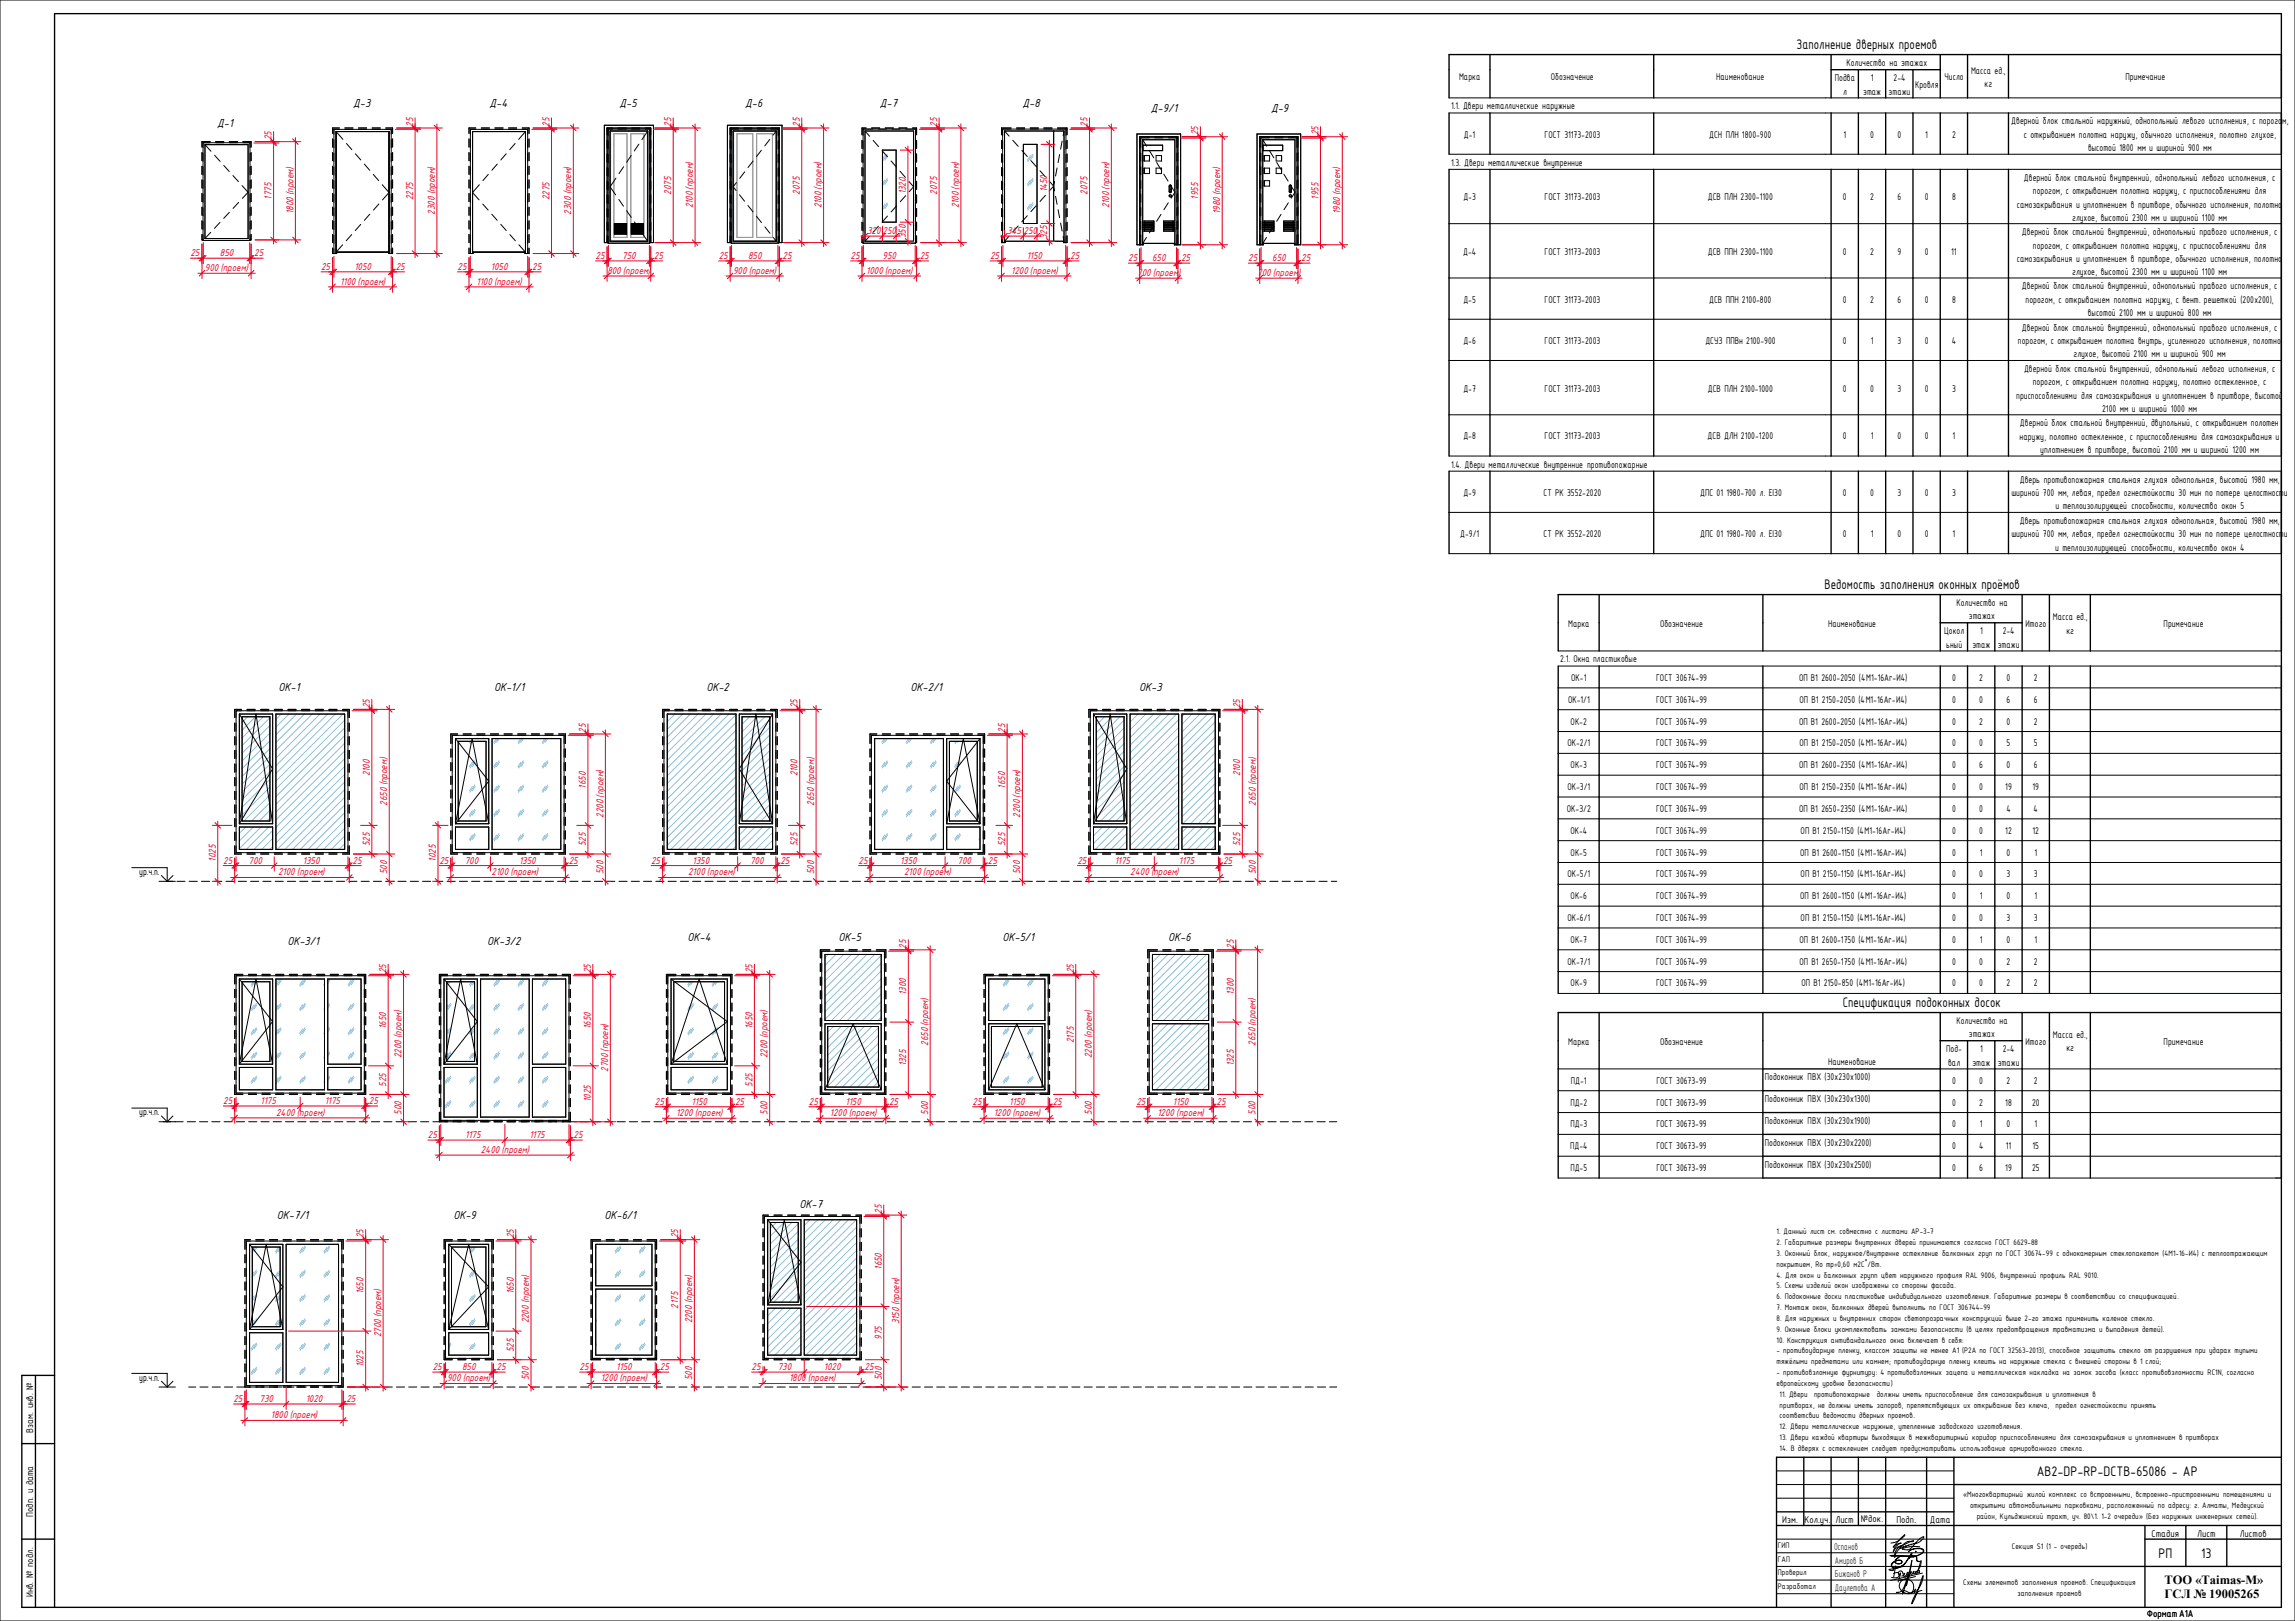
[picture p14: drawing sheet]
<svg xmlns="http://www.w3.org/2000/svg" width="841mm" height="594mm" viewBox="0 0 841 594" stroke-linecap="round" stroke-linejoin="round" font-family="sans-serif">
<defs><g id="words">
<g font-size="5.5">
<text x="658.4" y="18.1">Заполнение дверных проемов</text>
<text x="668.7" y="216">Ведомость заполнения оконных проёмов</text>
<text x="675.3" y="369.2">Спецификация подоконных досок</text>
<text x="746.4" y="541">AB2-DP-RP-DCTB-65086 - АР</text>
<text x="791" y="570.9">РП</text>
<text x="806.7" y="570.9">13</text>
</g>
<g font-size="4.6">
<text x="129.4" y="39.2">Д-3</text>
<text x="179.4" y="39.2">Д-4</text>
<text x="227" y="39.2">Д-5</text>
<text x="273.1" y="39.2">Д-6</text>
<text x="322.5" y="39.2">Д-7</text>
<text x="374.7" y="39.2">Д-8</text>
<text x="421.8" y="41.2">Д-9/1</text>
<text x="465.8" y="41.2">Д-9</text>
<text x="79.6" y="46.7">Д-1</text>
<text x="102" y="253.3">OK-1</text>
<text x="181.1" y="253.3">OK-1/1</text>
<text x="258.9" y="253.3">OK-2</text>
<text x="333.7" y="253.3">OK-2/1</text>
<text x="417.5" y="253.3">OK-3</text>
<text x="105.3" y="346.3">OK-3/1</text>
<text x="178.6" y="346.3">OK-3/2</text>
<text x="252" y="344.7">OK-4</text>
<text x="307.3" y="344.7">OK-5</text>
<text x="367.4" y="344.7">OK-5/1</text>
<text x="428.1" y="344.7">OK-6</text>
<text x="293" y="442.5">OK-7</text>
<text x="101.4" y="446.9">OK-7/1</text>
<text x="166.1" y="446.9">OK-9</text>
<text x="221.5" y="446.9">OK-6/1</text>
<text x="793.2" y="580.4">ТОО</text>
<text x="804.6" y="580.4">«Taimas-M»</text>
<text x="793.2" y="585.6">ГСЛ</text>
<text x="803.9" y="585.6">№</text>
<text x="809.7" y="585.6">19005265</text>
</g>
<g font-size="3.9">
<text x="534.7" y="29.4">Марка</text>
<text x="568.4" y="29.4">Обозначение</text>
<text x="628.9" y="29.4">Наименование</text>
<text x="672.4" y="29.8">Подва</text>
<text x="676.7" y="24.2">Количество на этажах</text>
<text x="685.6" y="29.8">1</text>
<text x="693.9" y="29.8">2-4</text>
<text x="712.6" y="29.4">Число</text>
<text x="722.3" y="27">Масса ед.,</text>
<text x="778.9" y="29.4">Примечание</text>
<text x="675.5" y="34.6">л</text>
<text x="682.8" y="34.6">этаж</text>
<text x="692.1" y="34.6">этажи</text>
<text x="701.9" y="32.1">Кровля</text>
<text x="727.3" y="31.9">кг</text>
<text x="531.8" y="40.1">1.1. Двери металлические наружные</text>
<text x="737.1" y="45.6">Дверной блок стальной наружный, однопольный левого исполнения, с порогом,</text>
<text x="536.5" y="50.4">Д-1</text>
<text x="566.1" y="50.4">ГОСТ 31173-2003</text>
<text x="626.4" y="50.4">ДСН ПЛН 1800-900</text>
<text x="675.6" y="50.4">1</text>
<text x="685.4" y="50.4">0</text>
<text x="695.4" y="50.4">0</text>
<text x="705.6" y="50.4">1</text>
<text x="715.4" y="50.4">2</text>
<text x="741.7" y="50.5">с открыванием полотна наружу, обычного исполнения, полотно глухое,</text>
<text x="765.3" y="55.4">высотой 1800 мм и шириной 900 мм</text>
<text x="531.8" y="60.7">1.3. Двери металлические внутренние</text>
<text x="741.7" y="66.3">Дверной блок стальной внутренний, однопольный левого исполнения, с</text>
<text x="745" y="71.2">порогом, с открыванием полотна наружу, с приспособлениями для</text>
<text x="536.3" y="73.5">Д-3</text>
<text x="566.1" y="73.5">ГОСТ 31173-2003</text>
<text x="625.9" y="73.5">ДСВ ПЛН 2300-1100</text>
<text x="675.4" y="73.5">0</text>
<text x="685.4" y="73.5">2</text>
<text x="695.4" y="73.5">6</text>
<text x="705.4" y="73.5">0</text>
<text x="715.4" y="73.5">8</text>
<text x="739.2" y="76.1">самозакрывания и уплотнением в притворе, обычного исполнения, полотно</text>
<text x="759.4" y="81">глухое, высотой 2300 мм и шириной 1100 мм</text>
<text x="741" y="86.2">Дверной блок стальной внутренний, однопольный правого исполнения, с</text>
<text x="536.2" y="93.4">Д-4</text>
<text x="566.1" y="93.4">ГОСТ 31173-2003</text>
<text x="625.9" y="93.4">ДСВ ППН 2300-1100</text>
<text x="675.4" y="93.4">0</text>
<text x="685.4" y="93.4">2</text>
<text x="695.4" y="93.4">9</text>
<text x="705.4" y="93.4">0</text>
<text x="715.1" y="93.4">11</text>
<text x="739.2" y="96">самозакрывания и уплотнением в притворе, обычного исполнения, полотно</text>
<text x="745" y="91.1">порогом, с открыванием полотна наружу, с приспособлениями для</text>
<text x="759.4" y="100.9">глухое, высотой 2300 мм и шириной 1100 мм</text>
<text x="741" y="106.1">Дверной блок стальной внутренний, однопольный правого исполнения, с</text>
<text x="536.3" y="110.9">Д-5</text>
<text x="566.1" y="110.9">ГОСТ 31173-2003</text>
<text x="626.4" y="110.9">ДСВ ППН 2100-800</text>
<text x="675.4" y="110.9">0</text>
<text x="685.4" y="110.9">2</text>
<text x="695.4" y="110.9">6</text>
<text x="705.4" y="110.9">0</text>
<text x="715.4" y="110.9">8</text>
<text x="742.3" y="111">порогом, с открыванием полотна наружу, с вент. решеткой (200х200),</text>
<text x="765.2" y="115.9">высотой 2100 мм и шириной 800 мм</text>
<text x="536.3" y="126">Д-6</text>
<text x="566.1" y="126">ГОСТ 31173-2003</text>
<text x="625" y="126">ДСУЗ ППВн 2100-900</text>
<text x="675.4" y="126">0</text>
<text x="685.6" y="126">1</text>
<text x="695.4" y="126">3</text>
<text x="705.4" y="126">0</text>
<text x="715.3" y="126">4</text>
<text x="741" y="121.2">Дверной блок стальной внутренний, однопольный правого исполнения, с</text>
<text x="739.5" y="126.1">порогом, с открыванием полотна внутрь, усиленного исполнения, полотно</text>
<text x="759.9" y="131">глухое, высотой 2100 мм и шириной 900 мм</text>
<text x="741.8" y="136.3">Дверной блок стальной внутренний, однопольный левого исполнения, с</text>
<text x="536.3" y="143.5">Д-7</text>
<text x="566.1" y="143.5">ГОСТ 31173-2003</text>
<text x="625.9" y="143.5">ДСВ ПЛН 2100-1000</text>
<text x="675.4" y="143.5">0</text>
<text x="685.4" y="143.5">0</text>
<text x="695.4" y="143.5">3</text>
<text x="705.4" y="143.5">0</text>
<text x="715.4" y="143.5">3</text>
<text x="745" y="141.2">порогом, с открыванием полотна наружу, полотно остекленное, с</text>
<text x="738.9" y="146.1">приспособлениями для самозакрывания и уплотнением в притворе, высотой</text>
<text x="770.4" y="151">2100 мм и шириной 1000 мм</text>
<text x="536.3" y="161">Д-8</text>
<text x="566.1" y="161">ГОСТ 31173-2003</text>
<text x="625.8" y="161">ДСВ ДЛН 2100-1200</text>
<text x="675.4" y="161">0</text>
<text x="685.6" y="161">1</text>
<text x="695.4" y="161">0</text>
<text x="705.4" y="161">0</text>
<text x="715.6" y="161">1</text>
<text x="740.1" y="161.1">наружу, полотно остекленное, с приспособлениями для самозакрывания и</text>
<text x="740.3" y="156.2">Дверной блок стальной внутренний, двупольный, с открыванием полотен</text>
<text x="747.7" y="166">уплотнением в притворе, высотой 2100 мм и шириной 1200 мм</text>
<text x="531.8" y="171.3">1.4. Двери металлические внутренние противопожарные</text>
<text x="740.3" y="176.9">Дверь противопожарная стальная глухая однопольная, высотой 1980 мм,</text>
<text x="536.3" y="181.7">Д-9</text>
<text x="565.7" y="181.7">СТ РК 3552-2020</text>
<text x="623.1" y="181.7">ДПС 01 1980-700 л. EI30</text>
<text x="675.4" y="181.7">0</text>
<text x="685.4" y="181.7">0</text>
<text x="695.4" y="181.7">3</text>
<text x="705.4" y="181.7">0</text>
<text x="715.4" y="181.7">3</text>
<text x="737.1" y="181.8">шириной 700 мм, левая, предел огнестойкости 30 мин по потере целостности</text>
<text x="740.3" y="192">Дверь противопожарная стальная глухая однопольная, высотой 1980 мм,</text>
<text x="753.3" y="186.7">и теплоизолирующей способности, количество окон 5</text>
<text x="535.1" y="196.8">Д-9/1</text>
<text x="565.7" y="196.8">СТ РК 3552-2020</text>
<text x="623.1" y="196.8">ДПС 01 1980-700 л. EI30</text>
<text x="675.4" y="196.8">0</text>
<text x="685.6" y="196.8">1</text>
<text x="695.4" y="196.8">0</text>
<text x="705.4" y="196.8">0</text>
<text x="715.6" y="196.8">1</text>
<text x="737.1" y="196.9">шириной 700 мм, левая, предел огнестойкости 30 мин по потере целостности</text>
<text x="753.2" y="201.8">и теплоизолирующей способности, количество окон 4</text>
<text x="717" y="222.1">Количество на</text>
<text x="721.6" y="227">этажах</text>
<text x="752.4" y="227.3">Масса ед.,</text>
<text x="574.7" y="229.7">Марка</text>
<text x="608.4" y="229.7">Обозначение</text>
<text x="670" y="229.7">Наименование</text>
<text x="712.4" y="232.4">Цокол</text>
<text x="725.6" y="232.4">1</text>
<text x="734" y="232.4">2-4</text>
<text x="742.4" y="229.7">Итого</text>
<text x="757.3" y="232.2">кг</text>
<text x="792.9" y="229.7">Примечание</text>
<text x="713.3" y="237.3">ьный</text>
<text x="722.8" y="237.3">этаж</text>
<text x="732.2" y="237.3">этажи</text>
<text x="571.8" y="242.8">2.1. Окна пластиковые</text>
<text x="575.8" y="249.5">ОК-1</text>
<text x="607" y="249.5">ГОСТ 30674-99</text>
<text x="659.3" y="249.5">ОП В1 2600-2050 (4М1-16Ar-И4)</text>
<text x="715.4" y="249.5">0</text>
<text x="725.4" y="249.5">2</text>
<text x="735.4" y="249.5">0</text>
<text x="745.4" y="249.5">2</text>
<text x="574.6" y="257.5">ОК-1/1</text>
<text x="607" y="257.5">ГОСТ 30674-99</text>
<text x="659.5" y="257.5">ОП В1 2150-2050 (4М1-16Ar-И4)</text>
<text x="715.4" y="257.5">0</text>
<text x="725.4" y="257.5">0</text>
<text x="735.4" y="257.5">6</text>
<text x="745.4" y="257.5">6</text>
<text x="575.6" y="265.5">ОК-2</text>
<text x="607" y="265.5">ГОСТ 30674-99</text>
<text x="659.3" y="265.5">ОП В1 2600-2050 (4М1-16Ar-И4)</text>
<text x="715.4" y="265.5">0</text>
<text x="725.4" y="265.5">2</text>
<text x="735.4" y="265.5">0</text>
<text x="745.4" y="265.5">2</text>
<text x="574.4" y="273.5">ОК-2/1</text>
<text x="607" y="273.5">ГОСТ 30674-99</text>
<text x="659.5" y="273.5">ОП В1 2150-2050 (4М1-16Ar-И4)</text>
<text x="715.4" y="273.5">0</text>
<text x="725.4" y="273.5">0</text>
<text x="735.4" y="273.5">5</text>
<text x="745.4" y="273.5">5</text>
<text x="575.6" y="281.5">ОК-3</text>
<text x="607" y="281.5">ГОСТ 30674-99</text>
<text x="659.3" y="281.5">ОП В1 2600-2350 (4М1-16Ar-И4)</text>
<text x="715.4" y="281.5">0</text>
<text x="725.4" y="281.5">6</text>
<text x="735.4" y="281.5">0</text>
<text x="745.4" y="281.5">6</text>
<text x="574.4" y="289.5">ОК-3/1</text>
<text x="607" y="289.5">ГОСТ 30674-99</text>
<text x="659.5" y="289.5">ОП В1 2150-2350 (4М1-16Ar-И4)</text>
<text x="715.4" y="289.5">0</text>
<text x="725.4" y="289.5">0</text>
<text x="734.9" y="289.5">19</text>
<text x="744.9" y="289.5">19</text>
<text x="574.2" y="297.5">ОК-3/2</text>
<text x="607" y="297.5">ГОСТ 30674-99</text>
<text x="659.3" y="297.5">ОП В1 2650-2350 (4М1-16Ar-И4)</text>
<text x="715.4" y="297.5">0</text>
<text x="725.4" y="297.5">0</text>
<text x="735.3" y="297.5">4</text>
<text x="745.3" y="297.5">4</text>
<text x="575.5" y="305.5">ОК-4</text>
<text x="607" y="305.5">ГОСТ 30674-99</text>
<text x="659.9" y="305.5">ОП В1 2150-1150 (4М1-16Ar-И4)</text>
<text x="715.4" y="305.5">0</text>
<text x="725.4" y="305.5">0</text>
<text x="734.9" y="305.5">12</text>
<text x="744.9" y="305.5">12</text>
<text x="575.6" y="313.5">ОК-5</text>
<text x="607" y="313.5">ГОСТ 30674-99</text>
<text x="659.7" y="313.5">ОП В1 2600-1150 (4М1-16Ar-И4)</text>
<text x="715.4" y="313.5">0</text>
<text x="725.6" y="313.5">1</text>
<text x="735.4" y="313.5">0</text>
<text x="745.6" y="313.5">1</text>
<text x="574.4" y="321.5">ОК-5/1</text>
<text x="607" y="321.5">ГОСТ 30674-99</text>
<text x="659.9" y="321.5">ОП В1 2150-1150 (4М1-16Ar-И4)</text>
<text x="715.4" y="321.5">0</text>
<text x="725.4" y="321.5">0</text>
<text x="735.4" y="321.5">3</text>
<text x="745.4" y="321.5">3</text>
<text x="575.6" y="329.5">ОК-6</text>
<text x="607" y="329.5">ГОСТ 30674-99</text>
<text x="659.7" y="329.5">ОП В1 2600-1150 (4М1-16Ar-И4)</text>
<text x="715.4" y="329.5">0</text>
<text x="725.6" y="329.5">1</text>
<text x="735.4" y="329.5">0</text>
<text x="745.6" y="329.5">1</text>
<text x="574.4" y="337.5">ОК-6/1</text>
<text x="607" y="337.5">ГОСТ 30674-99</text>
<text x="659.9" y="337.5">ОП В1 2150-1150 (4М1-16Ar-И4)</text>
<text x="715.4" y="337.5">0</text>
<text x="725.4" y="337.5">0</text>
<text x="735.4" y="337.5">3</text>
<text x="745.4" y="337.5">3</text>
<text x="575.6" y="345.5">ОК-7</text>
<text x="607" y="345.5">ГОСТ 30674-99</text>
<text x="659.5" y="345.5">ОП В1 2600-1750 (4М1-16Ar-И4)</text>
<text x="715.4" y="345.5">0</text>
<text x="725.6" y="345.5">1</text>
<text x="735.4" y="345.5">0</text>
<text x="745.6" y="345.5">1</text>
<text x="574.4" y="353.5">ОК-7/1</text>
<text x="607" y="353.5">ГОСТ 30674-99</text>
<text x="659.5" y="353.5">ОП В1 2650-1750 (4М1-16Ar-И4)</text>
<text x="715.4" y="353.5">0</text>
<text x="725.4" y="353.5">0</text>
<text x="735.4" y="353.5">2</text>
<text x="745.4" y="353.5">2</text>
<text x="575.6" y="361.5">ОК-9</text>
<text x="607" y="361.5">ГОСТ 30674-99</text>
<text x="660.2" y="361.5">ОП В1 2150-850 (4М1-16Ar-И4)</text>
<text x="715.4" y="361.5">0</text>
<text x="725.4" y="361.5">0</text>
<text x="735.4" y="361.5">2</text>
<text x="745.4" y="361.5">2</text>
<text x="717" y="375.3">Количество на</text>
<text x="574.7" y="382.8">Марка</text>
<text x="608.4" y="382.8">Обозначение</text>
<text x="721.6" y="380.2">этажах</text>
<text x="742.4" y="382.8">Итого</text>
<text x="752.4" y="380.5">Масса ед.,</text>
<text x="792.9" y="382.8">Примечание</text>
<text x="713.2" y="385.6">Под-</text>
<text x="725.6" y="385.6">1</text>
<text x="734" y="385.6">2-4</text>
<text x="757.3" y="385.3">кг</text>
<text x="646.8" y="395.9">Подоконник ПВХ (30х230х1000)</text>
<text x="670" y="390.4">Наименование</text>
<text x="714" y="390.5">вал</text>
<text x="722.8" y="390.5">этаж</text>
<text x="732.2" y="390.5">этажи</text>
<text x="575.7" y="397.2">ПД-1</text>
<text x="607.1" y="397.2">ГОСТ 30673-99</text>
<text x="715.4" y="397.2">0</text>
<text x="725.4" y="397.2">0</text>
<text x="735.4" y="397.2">2</text>
<text x="745.4" y="397.2">2</text>
<text x="575.5" y="405.2">ПД-2</text>
<text x="607.1" y="405.2">ГОСТ 30673-99</text>
<text x="646.8" y="403.9">Подоконник ПВХ (30х230х1300)</text>
<text x="715.4" y="405.2">0</text>
<text x="725.4" y="405.2">2</text>
<text x="734.9" y="405.2">18</text>
<text x="744.7" y="405.2">20</text>
<text x="575.5" y="413.2">ПД-3</text>
<text x="607.1" y="413.2">ГОСТ 30673-99</text>
<text x="646.8" y="411.9">Подоконник ПВХ (30х230х1900)</text>
<text x="715.4" y="413.2">0</text>
<text x="725.6" y="413.2">1</text>
<text x="735.4" y="413.2">0</text>
<text x="745.6" y="413.2">1</text>
<text x="646.8" y="419.9">Подоконник ПВХ (30х230х2200)</text>
<text x="575.4" y="421.2">ПД-4</text>
<text x="607.1" y="421.2">ГОСТ 30673-99</text>
<text x="715.4" y="421.2">0</text>
<text x="725.3" y="421.2">4</text>
<text x="735.1" y="421.2">11</text>
<text x="744.9" y="421.2">15</text>
<text x="575.5" y="429.2">ПД-5</text>
<text x="607.1" y="429.2">ГОСТ 30673-99</text>
<text x="646.8" y="427.9">Подоконник ПВХ (30х230х2500)</text>
<text x="715.4" y="429.2">0</text>
<text x="725.4" y="429.2">6</text>
<text x="734.9" y="429.2">19</text>
<text x="744.7" y="429.2">25</text>
<text x="12.2" y="525" transform="rotate(-90 12.2 525)">Взам. инв. №</text>
<text x="12.2" y="555.9" transform="rotate(-90 12.2 555.9)">Подп. и дата</text>
<text x="682" y="557.8">№док.</text>
<text x="653.2" y="558.1">Изм.</text>
<text x="661.3" y="558.1">Кол.уч.</text>
<text x="672.7" y="558.1">Лист</text>
<text x="695" y="558.1">Подп.</text>
<text x="707.3" y="558.1">Дата</text>
<text x="788.5" y="563.4">Стадия</text>
<text x="805.2" y="563.4">Лист</text>
<text x="820.8" y="563.4">Листов</text>
<text x="12.2" y="585.4" transform="rotate(-90 12.2 585.4)">Инв. № подл.</text>
</g>
<g font-size="3.9" fill="#264c2f">
<text x="672.2" y="568.1">Оспанов</text>
<text x="672.5" y="573.1">Амиров Б</text>
<text x="672.5" y="578.1">Бижанов Р</text>
<text x="672.5" y="583.1">Даулетова А</text>
</g>
<g font-size="3.5" fill="#e80023">
<text x="151.4" y="46.5" transform="rotate(-90 151.4 46.5)">25</text>
<text x="201.4" y="46.5" transform="rotate(-90 201.4 46.5)">25</text>
<text x="246" y="46.5" transform="rotate(-90 246 46.5)">25</text>
<text x="293.1" y="46.5" transform="rotate(-90 293.1 46.5)">25</text>
<text x="343.4" y="46.5" transform="rotate(-90 343.4 46.5)">25</text>
<text x="398.5" y="46.5" transform="rotate(-90 398.5 46.5)">25</text>
<text x="99.5" y="51.5" transform="rotate(-90 99.5 51.5)">25</text>
<text x="439.2" y="49.7" transform="rotate(-90 439.2 49.7)">25</text>
<text x="483.2" y="49.7" transform="rotate(-90 483.2 49.7)">25</text>
<text x="246" y="71.4" transform="rotate(-90 246 71.4)">2075</text>
<text x="293.1" y="71.4" transform="rotate(-90 293.1 71.4)">2075</text>
<text x="332" y="71.2" transform="rotate(-90 332 71.2)">1320</text>
<text x="343.4" y="71.4" transform="rotate(-90 343.4 71.4)">2075</text>
<text x="383.8" y="70.5" transform="rotate(-90 383.8 70.5)">1450</text>
<text x="398.5" y="71.4" transform="rotate(-90 398.5 71.4)">2075</text>
<text x="99.5" y="73.2" transform="rotate(-90 99.5 73.2)">1775</text>
<text x="151.4" y="73.4" transform="rotate(-90 151.4 73.4)">2275</text>
<text x="201.4" y="73.4" transform="rotate(-90 201.4 73.4)">2275</text>
<text x="254" y="76.4" transform="rotate(-90 254 76.4)">2100 (проем)</text>
<text x="301.1" y="76.4" transform="rotate(-90 301.1 76.4)">2100 (проем)</text>
<text x="351.4" y="76.4" transform="rotate(-90 351.4 76.4)">2100 (проем)</text>
<text x="406.5" y="76.4" transform="rotate(-90 406.5 76.4)">2100 (проем)</text>
<text x="439.2" y="73.2" transform="rotate(-90 439.2 73.2)">1955</text>
<text x="483.2" y="73.2" transform="rotate(-90 483.2 73.2)">1955</text>
<text x="107.5" y="78.4" transform="rotate(-90 107.5 78.4)">1800 (проем)</text>
<text x="159.4" y="78.6" transform="rotate(-90 159.4 78.6)">2300 (проем)</text>
<text x="209.4" y="78.6" transform="rotate(-90 209.4 78.6)">2300 (проем)</text>
<text x="447.2" y="78.4" transform="rotate(-90 447.2 78.4)">1980 (проем)</text>
<text x="491.2" y="78.4" transform="rotate(-90 491.2 78.4)">1980 (проем)</text>
<text x="317.8" y="85.8">320</text>
<text x="323.5" y="85.8">250</text>
<text x="332" y="87.3" transform="rotate(-90 332 87.3)">350</text>
<text x="369.1" y="85.8">345</text>
<text x="375.1" y="85.8">250</text>
<text x="383.8" y="87.6" transform="rotate(-90 383.8 87.6)">325</text>
<text x="69.8" y="93.9">25</text>
<text x="80.6" y="93.9">850</text>
<text x="93.2" y="93.9">25</text>
<text x="218.3" y="94.9">25</text>
<text x="228.1" y="94.9">750</text>
<text x="239.7" y="94.9">25</text>
<text x="263.4" y="94.9">25</text>
<text x="274.2" y="94.9">850</text>
<text x="286.8" y="94.9">25</text>
<text x="311.7" y="94.9">25</text>
<text x="323.5" y="94.9">950</text>
<text x="337.1" y="94.9">25</text>
<text x="362.8" y="94.9">25</text>
<text x="376.3" y="94.9">1150</text>
<text x="392.2" y="94.9">25</text>
<text x="413.5" y="95.7">25</text>
<text x="422.2" y="95.7">650</text>
<text x="432.9" y="95.7">25</text>
<text x="457.5" y="95.7">25</text>
<text x="466.3" y="95.7">650</text>
<text x="476.9" y="95.7">25</text>
<text x="75.1" y="99.4">900 (проем)</text>
<text x="117.7" y="98.9">25</text>
<text x="129.9" y="98.9">1050</text>
<text x="145.1" y="98.9">25</text>
<text x="167.7" y="98.9">25</text>
<text x="179.9" y="98.9">1050</text>
<text x="195.1" y="98.9">25</text>
<text x="222.6" y="100.4">800 (проем)</text>
<text x="268.7" y="100.4">900 (проем)</text>
<text x="317.4" y="100.4">1000 (проем)</text>
<text x="370.6" y="100.4">1200 (проем)</text>
<text x="416.8" y="101.2">700 (проем)</text>
<text x="460.8" y="101.2">700 (проем)</text>
<text x="124.6" y="104.4">1100 (проем)</text>
<text x="174.6" y="104.4">1100 (проем)</text>
<text x="135.5" y="259.5" transform="rotate(-90 135.5 259.5)">25</text>
<text x="292.3" y="259.5" transform="rotate(-90 292.3 259.5)">25</text>
<text x="454.5" y="259.5" transform="rotate(-90 454.5 259.5)">25</text>
<text x="214.7" y="268.5" transform="rotate(-90 214.7 268.5)">25</text>
<text x="368.3" y="268.5" transform="rotate(-90 368.3 268.5)">25</text>
<text x="135.5" y="284.5" transform="rotate(-90 135.5 284.5)">2100</text>
<text x="292.3" y="284.5" transform="rotate(-90 292.3 284.5)">2100</text>
<text x="454.5" y="284.5" transform="rotate(-90 454.5 284.5)">2100</text>
<text x="214.7" y="289" transform="rotate(-90 214.7 289)">1650</text>
<text x="368.3" y="289" transform="rotate(-90 368.3 289)">1650</text>
<text x="141.9" y="295.2" transform="rotate(-90 141.9 295.2)">2650 (проем)</text>
<text x="221.1" y="299.7" transform="rotate(-90 221.1 299.7)">2200 (проем)</text>
<text x="298.3" y="295.2" transform="rotate(-90 298.3 295.2)">2650 (проем)</text>
<text x="373.9" y="299.7" transform="rotate(-90 373.9 299.7)">2200 (проем)</text>
<text x="460.2" y="295.2" transform="rotate(-90 460.2 295.2)">2650 (проем)</text>
<text x="135.5" y="310.2" transform="rotate(-90 135.5 310.2)">525</text>
<text x="214.7" y="310.2" transform="rotate(-90 214.7 310.2)">525</text>
<text x="292.3" y="310.2" transform="rotate(-90 292.3 310.2)">525</text>
<text x="368.3" y="310.2" transform="rotate(-90 368.3 310.2)">525</text>
<text x="454.5" y="310.2" transform="rotate(-90 454.5 310.2)">525</text>
<text x="79" y="315.7" transform="rotate(-90 79 315.7)">1025</text>
<text x="81.8" y="316.5">25</text>
<text x="91.1" y="316.5">700</text>
<text x="111" y="316.5">1350</text>
<text x="129.2" y="316.5">25</text>
<text x="159.8" y="315.7" transform="rotate(-90 159.8 315.7)">1025</text>
<text x="161" y="316.5">25</text>
<text x="170.3" y="316.5">700</text>
<text x="190.2" y="316.5">1350</text>
<text x="208.4" y="316.5">25</text>
<text x="238.6" y="316.5">25</text>
<text x="253.8" y="316.5">1350</text>
<text x="274.9" y="316.5">700</text>
<text x="286" y="316.5">25</text>
<text x="314.6" y="316.5">25</text>
<text x="329.8" y="316.5">1350</text>
<text x="350.9" y="316.5">700</text>
<text x="362" y="316.5">25</text>
<text x="394.8" y="316.5">25</text>
<text x="408.5" y="316.5">1175</text>
<text x="432" y="316.5">1175</text>
<text x="448.2" y="316.5">25</text>
<text x="101.9" y="320.8">2100 (проем)</text>
<text x="141.9" y="320.4" transform="rotate(-90 141.9 320.4)">500</text>
<text x="180.2" y="320.8">2100 (проем)</text>
<text x="221.1" y="320.4" transform="rotate(-90 221.1 320.4)">500</text>
<text x="252.2" y="320.8">2100 (проем)</text>
<text x="298.3" y="320.4" transform="rotate(-90 298.3 320.4)">500</text>
<text x="331.4" y="320.8">2100 (проем)</text>
<text x="373.9" y="320.4" transform="rotate(-90 373.9 320.4)">500</text>
<text x="414.2" y="320.8">2400 (проем)</text>
<text x="460.2" y="320.4" transform="rotate(-90 460.2 320.4)">500</text>
<text x="332.1" y="347.6" transform="rotate(-90 332.1 347.6)">25</text>
<text x="452.1" y="347.6" transform="rotate(-90 452.1 347.6)">25</text>
<text x="141.5" y="356.6" transform="rotate(-90 141.5 356.6)">25</text>
<text x="216.5" y="356.6" transform="rotate(-90 216.5 356.6)">25</text>
<text x="275.7" y="356.6" transform="rotate(-90 275.7 356.6)">25</text>
<text x="393.5" y="356.6" transform="rotate(-90 393.5 356.6)">25</text>
<text x="332.1" y="364.6" transform="rotate(-90 332.1 364.6)">1300</text>
<text x="452.1" y="364.6" transform="rotate(-90 452.1 364.6)">1300</text>
<text x="141.5" y="377.1" transform="rotate(-90 141.5 377.1)">1650</text>
<text x="216.5" y="377.1" transform="rotate(-90 216.5 377.1)">1650</text>
<text x="275.7" y="377.1" transform="rotate(-90 275.7 377.1)">1650</text>
<text x="340.1" y="383.3" transform="rotate(-90 340.1 383.3)">2650 (проем)</text>
<text x="393.5" y="382.3" transform="rotate(-90 393.5 382.3)">2175</text>
<text x="460.1" y="383.3" transform="rotate(-90 460.1 383.3)">2650 (проем)</text>
<text x="147.1" y="387.8" transform="rotate(-90 147.1 387.8)">2200 (проем)</text>
<text x="281.3" y="387.8" transform="rotate(-90 281.3 387.8)">2200 (проем)</text>
<text x="400.1" y="387.8" transform="rotate(-90 400.1 387.8)">2200 (проем)</text>
<text x="222.9" y="392.8" transform="rotate(-90 222.9 392.8)">2700 (проем)</text>
<text x="332.1" y="390.8" transform="rotate(-90 332.1 390.8)">1325</text>
<text x="452.1" y="390.8" transform="rotate(-90 452.1 390.8)">1325</text>
<text x="141.5" y="398.3" transform="rotate(-90 141.5 398.3)">525</text>
<text x="275.7" y="398.3" transform="rotate(-90 275.7 398.3)">525</text>
<text x="81.8" y="404.6">25</text>
<text x="95.5" y="404.6">1175</text>
<text x="119" y="404.6">1175</text>
<text x="135.2" y="404.6">25</text>
<text x="216.5" y="403.9" transform="rotate(-90 216.5 403.9)">1025</text>
<text x="240" y="404.9">25</text>
<text x="253.5" y="404.9">1150</text>
<text x="269.4" y="404.9">25</text>
<text x="296.4" y="404.9">25</text>
<text x="309.9" y="404.9">1150</text>
<text x="325.8" y="404.9">25</text>
<text x="356.4" y="404.9">25</text>
<text x="369.9" y="404.9">1150</text>
<text x="385.8" y="404.9">25</text>
<text x="416.4" y="404.9">25</text>
<text x="429.9" y="404.9">1150</text>
<text x="445.8" y="404.9">25</text>
<text x="101.2" y="408.9">2400 (проем)</text>
<text x="147.1" y="408.5" transform="rotate(-90 147.1 408.5)">500</text>
<text x="247.8" y="409.1">1200 (проем)</text>
<text x="281.3" y="408.5" transform="rotate(-90 281.3 408.5)">500</text>
<text x="304.2" y="409.1">1200 (проем)</text>
<text x="340.1" y="408.5" transform="rotate(-90 340.1 408.5)">500</text>
<text x="364.2" y="409.1">1200 (проем)</text>
<text x="400.1" y="408.5" transform="rotate(-90 400.1 408.5)">500</text>
<text x="424.2" y="409.1">1200 (проем)</text>
<text x="460.1" y="408.5" transform="rotate(-90 460.1 408.5)">500</text>
<text x="156.8" y="417.1">25</text>
<text x="170.5" y="417.1">1175</text>
<text x="194" y="417.1">1175</text>
<text x="210.2" y="417.1">25</text>
<text x="176.2" y="422.6">2400 (проем)</text>
<text x="323.1" y="444.9" transform="rotate(-90 323.1 444.9)">25</text>
<text x="133.3" y="453.9" transform="rotate(-90 133.3 453.9)">25</text>
<text x="188.3" y="453.9" transform="rotate(-90 188.3 453.9)">25</text>
<text x="248.5" y="453.9" transform="rotate(-90 248.5 453.9)">25</text>
<text x="323.1" y="465.3" transform="rotate(-90 323.1 465.3)">1650</text>
<text x="133.3" y="474.3" transform="rotate(-90 133.3 474.3)">1650</text>
<text x="188.3" y="474.3" transform="rotate(-90 188.3 474.3)">1650</text>
<text x="248.5" y="479.6" transform="rotate(-90 248.5 479.6)">2175</text>
<text x="193.9" y="485" transform="rotate(-90 193.9 485)">2200 (проем)</text>
<text x="253.7" y="485" transform="rotate(-90 253.7 485)">2200 (проем)</text>
<text x="329.5" y="485.3" transform="rotate(-90 329.5 485.3)">3150 (проем)</text>
<text x="139.7" y="490" transform="rotate(-90 139.7 490)">2700 (проем)</text>
<text x="323.1" y="491" transform="rotate(-90 323.1 491)">975</text>
<text x="188.3" y="495.5" transform="rotate(-90 188.3 495.5)">525</text>
<text x="133.3" y="501.1" transform="rotate(-90 133.3 501.1)">1025</text>
<text x="158.6" y="502.1">25</text>
<text x="169.3" y="502.1">850</text>
<text x="182" y="502.1">25</text>
<text x="212.4" y="502.1">25</text>
<text x="225.9" y="502.1">1150</text>
<text x="241.8" y="502.1">25</text>
<text x="275.4" y="502.1">25</text>
<text x="285" y="502.1">730</text>
<text x="301.9" y="502.1">1020</text>
<text x="316.8" y="502.1">25</text>
<text x="163.9" y="506.3">900 (проем)</text>
<text x="193.9" y="505.8" transform="rotate(-90 193.9 505.8)">500</text>
<text x="220.2" y="506.3">1200 (проем)</text>
<text x="253.7" y="505.8" transform="rotate(-90 253.7 505.8)">500</text>
<text x="289.2" y="506.3">1800 (проем)</text>
<text x="323.1" y="505.8" transform="rotate(-90 323.1 505.8)">500</text>
<text x="85.6" y="513.8">25</text>
<text x="95.1" y="513.8">730</text>
<text x="112.1" y="513.8">1020</text>
<text x="127" y="513.8">25</text>
<text x="99.3" y="519.8">1800 (проем)</text>
</g>
<g font-size="3.5">
<text x="51" y="320.7">ур.ч.п.</text>
<text x="51" y="408.8">ур.ч.п.</text>
<text x="51" y="506">ур.ч.п.</text>
<text x="786.8" y="592.7">Формат А1А</text>
</g>
<g font-size="3.2">
<text x="651.1" y="452.3">1. Данный лист см. совместно с листами АР-3-7</text>
<text x="651.1" y="456.3">2. Габаритные размеры внутренних дверей принимаются согласно ГОСТ 6629-88</text>
<text x="651.1" y="460.3">3. Оконный блок, наружное/внутренне остекление балконных груп по ГОСТ 30674-99 с однокамерным стеклопакетом (4М1-16-И4) с теплоотражающим</text>
<text x="651.1" y="464.2">покрытием, Ro mp=0,60 м2С˚/Вт.</text>
<text x="651.1" y="468.2">4. Для окон и балконных групп цвет наружного профиля RAL 9006, внутренний профиль RAL 9010.</text>
<text x="651.1" y="472.2">5. Схемы изделий окон изображены со стороны фасада.</text>
<text x="651.1" y="476.1">6. Подоконные доски пластиковые индивидуального изготовления. Габаритные размеры в соответствии со спецификацией.</text>
<text x="651.1" y="480.1">7. Монтаж окон, балконных дверей выполнить по ГОСТ 306744-99</text>
<text x="651.1" y="484.1">8. Для наружных и внутренних сторон светопрозрачных конструкций выше 2-го этажа применить каленое стекло.</text>
<text x="651.1" y="488">9. Оконные блоки укомплектовать замками безопасности (в целях предотвращения травматизма и выпадения детей).</text>
<text x="651.1" y="492">10. Конструкция антивандального окна включает в себя:</text>
<text x="651.1" y="496">- противоударную пленку, классом защиты не менее А1 (Р2А по ГОСТ 32563-2013), способное защитить стекло от разрушения при ударах тупыми</text>
<text x="651.1" y="503.9">- противовзломную фурнитуру: 4 противовзломных зацепа и металлическая накладка на замок засова (класс противовзломности RC1N, согласно</text>
<text x="651.1" y="500">тяжёлыми предметами или камнем; противоударную пленку клеить на наружные стекла с внешней стороны в 1 слой;</text>
<text x="651.1" y="507.9">европейскому уровню безопасности)</text>
<text x="652.2" y="511.9">11. Двери</text>
<text x="652.2" y="515.8">притворах, не должны иметь запоров, препятствующих их открыванию без ключа,</text>
<text x="664.8" y="511.9">противопожарные</text>
<text x="687.8" y="511.9">должны иметь приспособление для самозакрывания и уплотнения в</text>
<text x="753.4" y="515.8">предел огнестойкости принять</text>
<text x="652.2" y="519.8">соответсвии ведомости дверных проемов.</text>
<text x="652.2" y="523.8">12. Двери металлические наружные, утепленные заводского изготовления.</text>
<text x="652.2" y="527.7">13. Двери каждой квартиры выходящих в межкваритирный коридор приспособлениями для самозакрывания и уплотнением в притворах</text>
<text x="652.2" y="531.7">14. В дверях с остеклением следует предусматривать использование армированного стекла.</text>
<text x="719.5" y="548.7">«Многоквартирный жилой комплекс со встроенными, встроенно-пристроенными помещениями и</text>
<text x="722" y="552.6">открытыми автомобильными парковками, расположенный по адресу: г. Алматы, Медеуский</text>
<text x="724.5" y="556.6">район, Кульджинский тракт, уч. 80\1. 1-2 очереди» (Без наружных инженерных сетей).</text>
<text x="651.6" y="567.3">ГИП</text>
<text x="737.3" y="567.8">Секция S1 (1 - очередь)</text>
<text x="651.6" y="572.3">ГАП</text>
<text x="651.6" y="577.3">Проверил</text>
<text x="719.5" y="580.8">Схемы элементов заполнения проемов. Спецификация</text>
<text x="651.6" y="582.3">Разработал</text>
<text x="739.4" y="584.7">заполнения проемов</text>
</g>
</g></defs>
<path d="M223.6 48h13.8v40.4h-13.8zM223.8 48.2h13.4v40h-13.4zM268.7 48h15.8v40.4h-15.8zM268.9 48.2h15.4v40h-15.4zM229.6 82.8h.1M229.6 83h.1" fill="none" stroke="#d6d6d6" stroke-width=".37"/>
<g fill="none" stroke="#999" stroke-width=".37">
<path d="M222.5 51.4v3M222.5 56.4v3M223.6 48h13.8v40.4h-13.8zM224.5 46.9h-2v2.5M225 49h4.8v38h-4.8zM226.5 46.9h3M231.2 49h4.8v38h-4.8zM231.5 46.9h3M236.5 46.9h2v2.5M238.5 51.4v3M238.5 56.4v3M267.6 51.4v3"/>
<path d="M267.6 56.4v3M268.7 48h15.8v40.4h-15.8zM270.1 49h5.8v38h-5.8zM270.6 46.9h-3v2.5M272.6 46.9h3M277.3 49h5.8v38h-5.8zM277.6 46.9h3M282.6 46.9h3v2.5M285.6 51.4v3M285.6 56.4v3M222.5 61.4v3M222.5 66.4v3"/>
<path d="M222.5 71.4v3M222.5 76.4v3M238.5 61.4v3M238.5 66.4v3M238.5 71.4v3M238.5 76.4v3M267.6 61.4v3M267.6 66.4v3M267.6 71.4v3M267.6 76.4v3M285.6 61.4v3M285.6 66.4v3"/>
<path d="M285.6 71.4v3M285.6 76.4v3M222.5 81.4v3M222.5 86.4v2.5M222.9 88.9v-41.6h15.2v41.6M225.2 83.5h.1M229.6 85.1v.1M229.6 84.7v.1M229.6 84.3v.1M229.6 83.9v.1M229.6 83.5v.1M229.6 83.1v.1"/>
<path d="M229.6 82.3v.1M229.6 81.9v.1M229.6 85.5v.1M229.6 85.4h.1M229.6 85h.1M229.6 84.6h.1M229.6 84.2h.1M229.6 83.8h.1M229.6 83.4h.1M229.6 82.6h.1M229.6 82.2h.1M229.6 85.8h.1"/>
<path d="M231.4 83.5h.1M235.8 83.5h.1M238.5 81.4v3M238.5 86.4v2.5M267.6 81.4v3M267.6 86.4v2.5M268 88.9v-41.6h17.2v41.6M285.6 81.4v3M285.6 86.4v2.5"/>
</g>
<g fill="none" stroke="#8ac0db" stroke-width=".37">
<path d="M324.3 57.1l-.9 1.3M325.2 56.5l-1.8 2.7M325.3 57.1l-1 1.6M377.6 57.1l-1.1 1.6M378.5 56.5l-1.8 2.7M378.7 57.1l-1.1 1.6M421.3 58.3l-.3 .4M324.3 74.9l-.9 1.2M324.3 66l-.9 1.2M325.2 74.3l-1.8 2.6M325.2 65.4l-1.8 2.6M325.3 74.9l-1 1.6"/>
<path d="M325.3 66l-1 1.6M377.6 74.9l-1.1 1.6M377.6 66l-1.1 1.6M378.5 74.3l-1.8 2.7M378.5 65.4l-1.8 2.7M378.7 74.9l-1.1 1.6M378.7 66l-1.1 1.6M90.8 262.7l-2.1 2.1M93.6 262.7l-4.9 4.9M96.4 262.7l-7.7 7.7M98.9 265.9l-10.2 10.2M98.9 268.7l-10.2 10.2"/>
<path d="M98.9 271.5l-10.2 10.2M98.9 274.4l-10.2 10.2M98.9 277.2l-10.2 10.2M98.9 263l-10.2 10.2M103.1 261.7l-2 2M105.9 261.7l-4.8 4.8M108.8 261.7l-7.7 7.6M111.6 261.7l-10.5 10.5M114.4 261.7l-13.3 13.3M117.2 261.7l-16.1 16.1M120.1 261.7l-19 18.9M122.9 261.7l-21.8 21.8"/>
<path d="M125.7 261.7l-24.6 24.6M126.3 266.8l-25.2 25.2M126.3 269.6l-25.2 25.2M126.3 272.4l-25.2 25.2M126.3 275.2l-25.2 25.2M126.3 278.1l-25.2 25.2M126.3 263.9l-25.2 25.2M172.3 271.7l-.2 .4M172.8 271.7l-.6 .9M173.1 279.3l-1 1.6M173.4 271.7l-.3 .4M174 278.8l-1.8 2.7"/>
<path d="M174.2 279.3l-1.1 1.6M181.9 270.7l-1 1.4M182 279.3l-1.1 1.6M182.4 270.7l-1.3 1.9M182.9 278.8l-1.8 2.7M182.9 270.7l-.9 1.4M183.1 279.3l-1.1 1.6M190.7 270.7l-.9 1.4M190.9 279.3l-1.1 1.6M191.3 270.7l-1.3 1.9M191.8 278.8l-1.8 2.7M191.8 270.7l-.9 1.4"/>
<path d="M192 279.3l-1.1 1.6M199.6 270.7l-.9 1.4M199.8 279.3l-1.1 1.6M200.2 270.7l-1.3 1.9M200.7 278.8l-1.8 2.7M200.7 270.7l-.9 1.4M200.9 279.3l-1.1 1.6M244.5 261.7h.1M247.4 261.7l-2.9 2.8M250.2 261.7l-5.7 5.6M253 261.7l-8.5 8.5M255.9 261.7l-11.4 11.3"/>
<path d="M258.7 261.7l-14.2 14.1M261.5 261.7l-17 17M264.3 261.7l-19.8 19.8M267.2 261.7l-22.7 22.6M269.7 261.9l-25.2 25.2M269.7 264.8l-25.2 25.2M269.7 267.6l-25.2 25.2M269.7 270.4l-25.2 25.2M269.7 273.3l-25.2 25.2M269.7 276.1l-25.2 25.2M269.7 278.9l-25.2 25.2M274.7 262.7l-2.8 2.7"/>
<path d="M277.5 262.7l-5.6 5.5M280.3 262.7l-8.4 8.4M282.1 263.7l-10.2 10.2M282.1 266.5l-10.2 10.2M282.1 269.3l-10.2 10.2M282.1 272.2l-10.2 10.2M282.1 275l-10.2 10.2M282.1 277.8l-10.2 10.2M324.1 270.7l-.9 1.4M324.3 279.3l-1.1 1.6M324.6 270.7l-1.2 1.9M325.2 278.8l-1.8 2.7"/>
<path d="M325.2 270.7l-.9 1.4M325.3 279.3l-1 1.6M333 270.7l-.9 1.4M333.2 279.3l-1.1 1.6M333.5 270.7l-1.2 1.9M334 278.8l-1.7 2.7M334.1 270.7l-.9 1.4M334.2 279.3l-1 1.6M341.9 270.7l-.9 1.4M342 279.3l-1 1.6M342.4 270.7l-1.2 1.9M342.9 278.8l-1.7 2.7"/>
<path d="M343 270.7l-1 1.4M343.1 279.3l-1.1 1.6M350.1 271.7l-.2 .4M350.7 271.7l-.7 .9M350.9 279.3l-1 1.6M351.2 271.7l-.3 .4M351.8 278.8l-1.8 2.7M352 279.3l-1.1 1.6M402 262.7l-.2 .2M404.8 262.7l-3 3M407.6 262.7l-5.8 5.8M410.4 262.7l-8.6 8.7"/>
<path d="M412 264l-10.2 10.2M412 266.8l-10.2 10.2M412 269.7l-10.2 10.2M412 272.5l-10.2 10.2M412 275.3l-10.2 10.2M412 278.1l-10.2 10.2M414.3 261.7l-.1 .1M417.1 261.7l-2.9 2.9M419.9 261.7l-5.7 5.8M422.8 261.7l-8.6 8.6M425.6 261.7l-11.4 11.4M428.4 261.7l-14.2 14.2"/>
<path d="M431.2 261.7l-17 17.1M432 272.3l-17.8 17.8M432 275.1l-17.8 17.8M432 277.9l-17.8 17.8M432 263.8l-17.8 17.8M432 266.6l-17.8 17.8M432 269.5l-17.8 17.8M434.1 261.7l-.9 .9M436.9 261.7l-3.7 3.7M439.7 261.7l-6.5 6.6M442.6 261.7l-9.4 9.4M445.4 261.7l-12.2 12.2"/>
<path d="M445.4 264.5l-12.2 12.2M445.4 267.4l-12.2 12.2M445.4 270.2l-12.2 12.2M445.4 275.9l-12.2 12.2M445.4 278.7l-12.2 12.2M445.4 273l-12.2 12.2M98.9 294.2l-6.7 6.7M98.9 297l-3.9 3.9M98.9 299.8l-1.1 1.1M98.9 280l-10.2 10.2M98.9 282.8l-10.2 10.2M98.9 285.7l-10.2 10.2"/>
<path d="M98.9 288.5l-10.2 10.2M98.9 291.3l-9.5 9.6M126.3 283.7l-25.2 25.2M126.3 280.9l-25.2 25.2M126.3 286.6l-24.7 24.7M126.3 289.4l-21.9 21.9M126.3 292.2l-19.1 19.1M126.3 295l-16.2 16.3M126.3 297.9l-13.4 13.4M173.1 297.1l-1 1.6M173.1 288.2l-1 1.6M174 296.6l-1.8 2.7"/>
<path d="M174 287.7l-1.8 2.7M174.2 297.1l-1.1 1.6M174.2 288.2l-1.1 1.6M182 297.1l-1.1 1.6M182 288.2l-1.1 1.6M182.9 296.6l-1.8 2.7M182.9 287.7l-1.8 2.7M183.1 297.1l-1.1 1.6M183.1 288.2l-1.1 1.6M190.9 297.1l-1.1 1.6M190.9 288.2l-1.1 1.6M191.8 296.6l-1.8 2.7"/>
<path d="M191.8 287.7l-1.8 2.7M192 297.1l-1.1 1.6M192 288.2l-1.1 1.6M199.8 297.1l-1.1 1.6M199.8 288.2l-1.1 1.6M200.7 296.6l-1.8 2.7M200.7 287.7l-1.8 2.7M200.9 297.1l-1.1 1.6M200.9 288.2l-1.1 1.6M269.7 281.7l-25.2 25.2M269.7 284.6l-25.2 25.2M269.7 287.4l-23.8 23.9"/>
<path d="M269.7 290.2l-21 21.1M269.7 293.1l-18.2 18.2M269.7 295.9l-15.4 15.4M269.7 298.7l-12.5 12.6M282.1 292l-8.9 8.9M282.1 294.8l-6 6.1M282.1 297.6l-3.2 3.3M282.1 283.5l-10.2 10.2M282.1 286.3l-10.2 10.2M282.1 289.1l-10.2 10.2M282.1 280.7l-10.2 10.2M324.3 297.1l-1.1 1.6"/>
<path d="M324.3 288.2l-1.1 1.6M325.2 296.6l-1.8 2.7M325.2 287.7l-1.8 2.7M325.3 297.1l-1 1.6M325.3 288.2l-1 1.6M333.2 297.1l-1.1 1.6M333.2 288.2l-1.1 1.6M334 296.6l-1.7 2.7M334 287.7l-1.7 2.7M334.2 297.1l-1 1.6M334.2 288.2l-1 1.6M342 297.1l-1 1.6"/>
<path d="M342 288.2l-1 1.6M342.9 296.6l-1.7 2.7M342.9 287.7l-1.7 2.7M343.1 297.1l-1.1 1.6M343.1 288.2l-1.1 1.6M350.9 297.1l-1 1.6M350.9 288.2l-1 1.6M351.8 296.6l-1.8 2.7M351.8 287.7l-1.8 2.7M352 297.1l-1.1 1.6M352 288.2l-1.1 1.6M412 292.3l-8.7 8.6"/>
<path d="M412 295.1l-5.8 5.8M412 297.9l-3 3M412 281l-10.2 10.2M412 283.8l-10.2 10.2M412 286.6l-10.2 10.2M412 289.5l-10.2 10.2M432 280.8l-17.8 17.8M432 283.6l-17.8 17.8M432 286.4l-17.8 17.8M432 289.3l-17.8 17.8M432 292.1l-17.8 17.8M432 294.9l-16.4 16.4"/>
<path d="M432 297.7l-13.6 13.6M445.4 281.5l-12.2 12.2M445.4 284.3l-12.2 12.2M445.4 287.2l-12.2 12.2M445.4 290l-11.9 11.9M445.4 292.8l-9.1 9.1M445.4 295.7l-6.3 6.2M445.4 298.5l-3.4 3.4M90 303.1l-2.3 2.3M92.8 303.1l-5.1 5.1M95.6 303.1l-7.9 7.9M98.5 303.1l-8.2 8.2"/>
<path d="M99.9 304.5l-6.8 6.8M99.9 307.3l-4 4M99.9 310.1l-1.1 1.2M126.3 300.7l-10.6 10.6M126.3 303.5l-7.7 7.8M126.3 306.4l-4.9 4.9M126.3 309.2l-2.1 2.1M173.1 306l-1 1.6M174 305.5l-1.8 2.7M174.2 306l-1.1 1.6M182 306l-1.1 1.6M182.9 305.5l-1.8 2.7"/>
<path d="M183.1 306l-1.1 1.6M190.9 306l-1.1 1.6M191.8 305.5l-1.8 2.7M192 306l-1.1 1.6M199.8 306l-1.1 1.6M200.7 305.5l-1.8 2.7M200.9 306l-1.1 1.6M269.7 304.4l-6.9 6.9M269.7 307.2l-4 4.1M269.7 310l-1.2 1.3M269.7 301.5l-9.7 9.8M271 303.1l-.1 .1"/>
<path d="M273.9 303.1l-3 2.9M276.7 303.1l-5.8 5.7M279.5 303.1l-8.2 8.2M282.1 300.5l-.4 .4M282.3 303.1l-8.2 8.2M283.1 305.1l-6.1 6.2M283.1 307.9l-3.3 3.4M283.1 310.8l-.5 .5M324.3 306l-1.1 1.6M325.2 305.5l-1.8 2.7M325.3 306l-1 1.6M333.2 306l-1.1 1.6"/>
<path d="M334 305.5l-1.7 2.7M334.2 306l-1 1.6M342 306l-1 1.6M342.9 305.5l-1.7 2.7M343.1 306l-1.1 1.6M350.9 306l-1 1.6M351.8 305.5l-1.8 2.7M352 306l-1.1 1.6M359.1 307.8l-.2 .4M359.1 307l-.3 .6M401.1 303.1l-.3 .4M404 303.1l-3.2 3.2"/>
<path d="M406.8 303.1l-6 6M409.6 303.1l-8.2 8.2M412 300.8l-.2 .1M412.5 303.1l-8.2 8.2M413 305.4l-5.9 5.9M413 308.3l-3.1 3M413 311.1l-.3 .2M432 300.6l-10.8 10.7M432 303.4l-7.9 7.9M432 306.2l-5.1 5.1M432 309.1l-2.3 2.2M435.1 303.1l-1.9 1.9"/>
<path d="M437.9 303.1l-4.7 4.8M440.8 303.1l-7.6 7.6M443.6 303.1l-8.2 8.2M445.4 301.3l-.6 .6M445.4 304.1l-7.2 7.2M445.4 307l-4.4 4.3M445.4 309.8l-1.5 1.5M92.8 359.8l-.8 1.2M93.3 359.8l-1.1 1.7M93.9 359.8l-.8 1.2M102 359.4l-.9 1.3M102.9 358.8l-1.8 2.7"/>
<path d="M103.1 359.4l-1.1 1.6M110.9 359.4l-1.1 1.6M111.8 358.8l-1.8 2.7M111.9 359.4l-1 1.6M120.7 358.8l-.6 .8M120.8 359.4l-.7 1M128.7 359.4l-1.1 1.6M129.6 358.8l-1.8 2.7M129.7 359.4l-1 1.6M163.9 359.8l-.2 .3M164.5 359.8l-.8 1.1M165 359.8l-.8 1.2"/>
<path d="M172.8 359.8l-.7 1.2M173.4 359.8l-1.2 1.7M173.9 359.8l-.8 1.2M182 359.4l-1.1 1.6M182.9 358.8l-1.8 2.7M183.1 359.4l-1.1 1.6M190.9 359.4l-1.1 1.6M191.8 358.8l-1.8 2.7M192 359.4l-1.1 1.6M199.8 359.4l-1.1 1.6M200.7 358.8l-1.8 2.7M200.9 359.4l-1.1 1.6"/>
<path d="M252.9 359.8l-.8 1.2M253.4 359.8l-1.2 1.7M253.9 359.8l-.8 1.2M261.7 359.8l-.7 1.2M262.3 359.8l-1.2 1.7M262.8 359.8l-.8 1.2M303.5 349.8l-1.2 1.2M306.4 349.8l-4.1 4M309.2 349.8l-6.9 6.8M312 349.8l-9.7 9.7M314.8 349.8l-12.5 12.5M317.7 349.8l-15.4 15.3"/>
<path d="M320.5 349.8l-18.2 18.1M322.9 350.2l-20.6 20.6M322.9 353l-20.6 20.6M322.9 355.8l-18.1 18.2M322.9 358.7l-15.3 15.3M368.7 359.4l-1 1.6M369.6 358.8l-1.8 2.7M369.8 359.4l-1.1 1.6M377.6 359.4l-1.1 1.6M378.5 358.8l-1.8 2.7M378.7 359.4l-1.1 1.6M425.2 349.8l-2.8 2.8"/>
<path d="M428 349.8l-5.6 5.6M430.8 349.8l-8.4 8.5M433.6 349.8l-11.2 11.3M436.5 349.8l-14.1 14.1M439.3 349.8l-16.9 16.9M442.1 349.8l-19.7 19.8M443 351.8l-20.6 20.6M443 354.6l-19.4 19.4M443 357.5l-16.6 16.5M93.1 377.1l-1.1 1.6M93.1 368.3l-1.1 1.6M94 376.6l-1.8 2.7"/>
<path d="M94 367.7l-1.8 2.7M94.2 377.1l-1.1 1.6M94.2 368.3l-1.1 1.6M102 377.1l-.9 1.4M102 368.3l-.9 1.3M102.9 376.6l-1.8 2.7M102.9 367.7l-1.8 2.7M103.1 377.1l-1.1 1.6M103.1 368.3l-1.1 1.6M110.9 368.3l-1.1 1.6M110.9 377.1l-1.1 1.6M111.8 376.6l-1.8 2.7"/>
<path d="M111.8 367.7l-1.8 2.7M111.9 377.1l-1 1.6M111.9 368.3l-1 1.6M118.9 379.2v.1M118.9 370.3v.1M118.9 361.4v.1M118.9 378.4l-.2 .3M118.9 369.5l-.2 .4M118.9 360.6l-.2 .4M120.7 376.6l-.6 .8M120.7 367.7l-.6 .8M120.8 377.1l-.7 1.1"/>
<path d="M120.8 368.3l-.7 1M128.7 377.1l-1.1 1.6M128.7 368.3l-1.1 1.6M129.6 376.6l-1.8 2.7M129.6 367.7l-1.8 2.7M129.7 368.3l-1 1.6M129.7 377.1l-1 1.6M164.2 377.1l-.5 .8M164.2 368.3l-.5 .7M165.1 376.6l-1.4 2.1M165.1 367.7l-1.4 2.1M165.3 377.1l-1.1 1.6"/>
<path d="M165.3 368.3l-1.1 1.6M173.1 377.1l-1 1.6M173.1 368.3l-1 1.6M173.9 376.7l-1.7 2.6M173.9 367.8l-1.7 2.6M173.9 377.5l-.8 1.2M173.9 368.6l-.8 1.3M182 377.1l-1.1 1.6M182 368.3l-1.1 1.6M182.9 376.6l-1.8 2.7M182.9 367.7l-1.8 2.7M183.1 377.1l-1.1 1.6"/>
<path d="M183.1 368.3l-1.1 1.6M190.9 377.1l-1.1 1.6M190.9 368.3l-1.1 1.6M191.8 376.6l-1.8 2.7M191.8 367.7l-1.8 2.7M192 368.3l-1.1 1.6M192 377.1l-1.1 1.6M199.8 368.3l-1.1 1.6M199.8 377.1l-1.1 1.6M200.7 376.6l-1.8 2.7M200.7 367.7l-1.8 2.7M200.9 377.1l-1.1 1.6"/>
<path d="M200.9 368.3l-1.1 1.6M253.1 377.1l-1 1.6M253.1 368.3l-1 1.6M254 376.6l-1.8 2.7M254 367.7l-1.8 2.7M254.2 377.1l-1.1 1.6M254.2 368.3l-1.1 1.6M262 377.1l-1 1.6M262 368.3l-1 1.6M262.9 376.6l-1.8 2.7M262.9 367.7l-1.8 2.7M263.1 377.1l-1.1 1.6"/>
<path d="M263.1 368.3l-1.1 1.6M305.4 376.2l-2.1 2.1M308.2 376.2l-4.9 4.9M311.1 376.2l-7.8 7.7M313.9 376.2l-10.6 10.6M316.7 376.2l-13.4 13.4M319.6 376.2l-16.3 16.2M321.9 379.5l-18.6 18.6M321.9 376.6l-18.6 18.6M322.9 361.5l-12.5 12.5M322.9 364.3l-9.6 9.7M322.9 367.1l-6.8 6.9"/>
<path d="M322.9 370l-4 4M322.9 372.8l-1.1 1.2M368.7 377.1l-1 1.6M368.7 368.3l-1 1.6M369.6 376.6l-1.8 2.7M369.6 367.7l-1.8 2.7M369.8 377.1l-1.1 1.6M369.8 368.3l-1.1 1.6M377.6 377.1l-1.1 1.6M377.6 368.3l-1.1 1.6M378.5 376.6l-1.8 2.7M378.5 367.7l-1.8 2.7"/>
<path d="M378.7 377.1l-1.1 1.6M378.7 368.3l-1.1 1.6M422.4 375.2h.1M425.2 375.2l-2.8 2.9M428 375.2l-5.6 5.7M430.9 375.2l-8.5 8.5M433.7 375.2l-11.3 11.3M436.5 375.2l-14.1 14.2M439.4 375.2l-17 17M442.2 375.2l-19.8 19.8M443 360.3l-13.8 13.7M443 363.1l-10.9 10.9"/>
<path d="M443 365.9l-8.1 8.1M443 368.8l-5.3 5.2M443 371.6l-2.4 2.4M443 377.3l-20.6 20.6M93.1 394.9l-1.1 1.6M93.1 386l-1.1 1.6M94 394.4l-1.8 2.7M94 385.5l-1.8 2.7M94.2 394.9l-1.1 1.6M94.2 386l-1.1 1.6M102 394.9l-.9 1.3M102 386l-.9 1.3"/>
<path d="M102.9 394.4l-1.8 2.6M102.9 385.5l-1.8 2.6M103.1 394.9l-1.1 1.6M103.1 386l-1.1 1.6M110.9 394.9l-1.1 1.6M110.9 386l-1.1 1.6M111.8 394.4l-1.8 2.7M111.8 385.5l-1.8 2.7M111.9 394.9l-1 1.6M111.9 386l-1 1.6M118.9 397v.1M118.9 388.1v.1"/>
<path d="M118.9 396.2l-.2 .3M118.9 387.3l-.2 .3M120.7 394.4l-.6 .8M120.7 385.5l-.6 .8M120.8 394.9l-.7 1.1M120.8 386l-.7 1.1M128.7 394.9l-1.1 1.6M128.7 386l-1.1 1.6M129.6 385.5l-1.8 2.7M129.6 394.4l-1.8 2.7M129.7 386l-1 1.6M129.7 394.9l-1 1.6"/>
<path d="M164.2 394.9l-1 1.6M164.2 386l-.5 .8M165.1 394.4l-1.8 2.7M165.1 385.5l-1.4 2.1M165.3 394.9l-1.1 1.6M165.3 386l-1.1 1.6M173.1 394.9l-1 1.6M173.1 386l-1 1.6M173.9 385.6l-1.7 2.6M173.9 386.4l-.8 1.2M174 394.4l-1.8 2.7M174.2 394.9l-1.1 1.6"/>
<path d="M182 394.9l-1.1 1.6M182 386l-1.1 1.6M182.9 394.4l-1.8 2.7M182.9 385.5l-1.8 2.7M183.1 394.9l-1.1 1.6M183.1 386l-1.1 1.6M190.9 394.9l-1.1 1.6M190.9 386l-1.1 1.6M191.8 394.4l-1.8 2.7M191.8 385.5l-1.8 2.7M192 394.9l-1.1 1.6M192 386l-1.1 1.6"/>
<path d="M199.8 386l-1.1 1.6M199.8 394.9l-1.1 1.6M200.7 385.5l-1.8 2.7M200.7 394.4l-1.8 2.7M200.9 394.9l-1.1 1.6M200.9 386l-1.1 1.6M253.1 394.9l-1 1.6M253.1 386l-1 1.6M254 394.4l-1.8 2.7M254 385.5l-1.8 2.7M254.2 394.9l-1.1 1.6M254.2 386l-1.1 1.6"/>
<path d="M262 394.9l-1 1.6M262 386l-1 1.6M262.9 394.4l-1.8 2.7M262.9 385.5l-1.8 2.7M263.1 394.9l-1.1 1.6M263.1 386l-1.1 1.6M321.9 382.3l-16.1 16.1M321.9 385.1l-13.2 13.3M321.9 388l-10.4 10.4M321.9 396.4l-1.9 2M321.9 390.8l-7.6 7.6M321.9 393.6l-4.7 4.8"/>
<path d="M368.7 394.9l-1 1.6M368.7 386l-1 1.6M369.6 394.4l-1.8 2.7M369.6 385.5l-1.8 2.7M369.8 394.9l-1.1 1.6M369.8 386l-1.1 1.6M377.6 394.9l-1.1 1.6M377.6 386l-1.1 1.6M378.5 394.4l-1.8 2.7M378.5 385.5l-1.8 2.7M378.7 394.9l-1.1 1.6M378.7 386l-1.1 1.6"/>
<path d="M443 380.1l-19.4 19.3M443 382.9l-16.5 16.5M443 385.7l-13.7 13.7M443 388.6l-10.9 10.8M443 391.4l-8 8M443 394.2l-5.2 5.2M443 397.1l-2.4 2.3M164.2 403.8l-1 1.6M165.1 403.3l-1.8 2.7M165.3 403.8l-1.1 1.6M173.1 403.8l-1 1.6M174 403.3l-1.8 2.7"/>
<path d="M174.2 403.8l-1.1 1.6M182 403.8l-1.1 1.6M182.9 403.3l-1.8 2.7M183.1 403.8l-1.1 1.6M190.9 403.8l-1.1 1.6M191.8 403.3l-1.8 2.7M192 403.8l-1.1 1.6M199.8 403.8l-1.1 1.6M200.7 403.3l-1.8 2.7M200.9 403.8l-1.1 1.6M93.1 457.2l-.6 .9M93.7 457l-1.2 1.9"/>
<path d="M94.2 457.2l-1.1 1.6M102 457.2l-1.1 1.6M102.6 457l-1.5 2.3M102.7 457.8l-.7 1M110.9 457.2l-1.1 1.6M111.8 456.6l-1.8 2.7M111.9 457.2l-1 1.6M119.8 457.2l-1.1 1.6M120.7 456.6l-1.8 2.7M120.8 457.2l-1 1.6M173.1 457.2l-1 1.6M173.8 457l-1.6 2.3"/>
<path d="M174.2 457.2l-1.1 1.6M218.5 456.6l-.2 .2M218.6 457.2l-.3 .4M226.5 457.2l-1.1 1.6M227.4 456.6l-1.8 2.7M227.5 457.2l-1 1.6M235.4 457.2l-1.1 1.6M236.2 456.6l-1.7 2.7M236.4 457.2l-1 1.6M284.5 448l-2.2 2.2M287.3 448l-5 5M290.2 448l-7.9 7.8"/>
<path d="M292.5 448.5l-10.2 10.2M292.5 459.8l-10.2 10.2M292.5 454.1l-10.2 10.2M292.5 457l-10.2 10.2M292.5 451.3l-10.2 10.2M296.8 447l-2.1 2.1M299.7 447l-5 4.9M302.5 447l-7.8 7.8M305.3 447l-10.6 10.6M308.1 447l-13.4 13.4M311 447l-16.3 16.2M313.8 447l-19.1 19.1"/>
<path d="M313.9 449.7l-19.2 19.2M313.9 452.5l-19.2 19.2M313.9 455.4l-19.2 19.2M313.9 458.2l-19.2 19.2M93.1 474.9l-.6 1M93.1 466.1l-.6 .9M94 474.4l-1.5 2.3M94 465.5l-1.5 2.3M94.2 474.9l-1.1 1.6M94.2 466.1l-1.1 1.6M102 474.9l-1.1 1.6M102 466.1l-1.1 1.6"/>
<path d="M102.7 474.7l-1.6 2.4M102.7 465.8l-1.6 2.4M102.7 475.5l-.7 1M102.7 466.6l-.7 1.1M110.9 474.9l-1.1 1.6M110.9 466.1l-1.1 1.6M111.8 474.4l-1.8 2.7M111.8 465.5l-1.8 2.7M111.9 474.9l-1 1.6M111.9 466.1l-1 1.6M119.8 474.9l-1.1 1.6M119.8 466.1l-1.1 1.6"/>
<path d="M120.7 474.4l-1.8 2.7M120.7 465.5l-1.8 2.7M120.8 474.9l-1 1.6M120.8 466.1l-1 1.6M173.1 474.9l-1 1.6M173.1 466.1l-1 1.6M174 474.4l-1.8 2.7M174 465.5l-1.8 2.7M174.2 474.9l-1.1 1.6M174.2 466.1l-1.1 1.6M218.5 474.4l-.2 .2M218.5 465.5l-.2 .2"/>
<path d="M218.6 466.1l-.3 .4M218.6 474.9l-.3 .5M226.5 466.1l-1.1 1.6M226.5 474.9l-1.1 1.6M227.4 465.5l-1.8 2.7M227.4 474.4l-1.8 2.7M227.5 474.9l-1 1.6M227.5 466.1l-1 1.6M235.4 474.9l-1.1 1.6M235.4 466.1l-1.1 1.6M236.2 465.5l-1.7 2.7M236.2 474.4l-1.7 2.7"/>
<path d="M236.4 466.1l-1 1.6M236.4 474.9l-1 1.6M281.4 479.4l-.1 .1M284.2 479.4l-2.9 2.9M287 479.4l-5.7 5.7M289.9 479.4l-8.6 8.6M292.5 462.6l-10.2 10.2M292.5 468.3l-8.9 8.9M292.5 471.1l-6.1 6.1M292.5 473.9l-3.3 3.3M292.5 476.8l-.4 .4M292.5 465.4l-10.2 10.2"/>
<path d="M292.7 479.4l-11.4 11.4M313.9 461l-19.2 19.2M313.9 472.3l-19.2 19.2M313.9 475.2l-19.2 19.2M313.9 478l-18.6 18.6M313.9 463.8l-19.2 19.2M313.9 466.7l-19.2 19.2M313.9 469.5l-19.2 19.2M93.1 492.7l-1.1 1.6M93.1 483.8l-.6 1M94 492.2l-1.8 2.7M94 483.3l-1.5 2.3"/>
<path d="M94.2 492.7l-1.1 1.6M94.2 483.8l-1.1 1.6M102 492.7l-1.1 1.6M102 483.8l-1.1 1.6M102.7 483.6l-1.6 2.4M102.7 484.4l-.7 1M102.9 492.2l-1.8 2.7M103.1 492.7l-1.1 1.6M110.9 492.7l-1.1 1.6M110.9 483.8l-1.1 1.6M111.8 492.2l-1.8 2.7M111.8 483.3l-1.8 2.7"/>
<path d="M111.9 492.7l-1 1.6M111.9 483.8l-1 1.6M119.8 492.7l-1.1 1.6M119.8 483.8l-1.1 1.6M120.7 492.2l-1.8 2.7M120.7 483.3l-1.8 2.7M120.8 492.7l-1 1.6M120.8 483.8l-1 1.6M165.1 492.2l-.6 1M165.3 492.7l-.8 1.3M173.1 483.8l-1 1.6M173.1 492.7l-1 1.6"/>
<path d="M174 483.3l-1.8 2.7M174 492.2l-1.8 2.7M174.2 492.7l-1.1 1.6M174.2 483.8l-1.1 1.6M218.5 492.2l-.2 .2M218.5 483.3l-.2 .2M218.6 492.7l-.3 .5M218.6 483.8l-.3 .5M226.5 492.7l-1.1 1.6M226.5 483.8l-1.1 1.6M227.4 492.2l-1.8 2.7M227.4 483.3l-1.8 2.7"/>
<path d="M227.5 492.7l-1 1.6M227.5 483.8l-1 1.6M235.4 492.7l-1.1 1.6M235.4 483.8l-1.1 1.6M236.2 492.2l-1.7 2.7M236.2 483.3l-1.7 2.7M236.4 492.7l-1 1.6M236.4 483.8l-1 1.6M293.5 481.4l-12.2 12.2M293.5 492.7l-3.9 3.9M293.5 495.6l-1 1M293.5 484.2l-12.2 12.2"/>
<path d="M293.5 487.1l-9.5 9.5M293.5 489.9l-6.7 6.7M313.9 486.5l-10.1 10.1M313.9 489.3l-7.3 7.3M313.9 492.1l-4.5 4.5M313.9 495l-1.6 1.6M313.9 480.8l-15.8 15.8M313.9 483.6l-12.9 13M93.1 501.6l-1.1 1.6M94 501.1l-1.8 2.7M94.2 501.6l-1.1 1.6M102 501.6l-1.1 1.6"/>
<path d="M102.9 501.1l-1.8 2.7M103.1 501.6l-1.1 1.6M110.9 501.6l-1.1 1.6M111.8 501.1l-1.8 2.7M111.9 501.6l-1 1.6M119.8 501.6l-1.1 1.6M120.7 501.1l-1.8 2.7M120.8 501.6l-1 1.6"/>
</g>
<g fill="none" stroke="#000" stroke-width=".37">
<path d="M74 55.9v3M74.4 52.3h17.2v35.8h-17.2zM75.1 53l2.2 2.4M75.1 53h15.8v34.4h-15.8M75.1 53v34.4M77 51.9h-3v2M78.7 56.9l2 2.2M79 51.9h3M84 51.9h3M89 51.9h3v2M92 55.9v3M121.9 50.9v3"/>
<path d="M121.9 55.9v3M123.2 48.2l2.5 2.9M123.2 48.2h19.4v44.7M123.2 48.2v44.7M124.4 46.9h-2.5v2M126.4 46.9h3M127 52.6l1.9 2.3M130.3 56.4l1.9 2.2M131.4 46.9h3M136.4 46.9h3M141.4 46.9h2.5v2M143.9 50.9v3"/>
<path d="M143.9 55.9v3M171.9 50.9v3M171.9 55.9v3M174.4 46.9h-2.5v2M176.4 46.9h3M181.4 46.9h3M185.5 56.4l-2 2.2M186.4 46.9h3M188.8 52.6l-2 2.3M191.4 46.9h2.5v2M192.6 48.2h-19.4v44.7M192.6 48.2l-2.5 2.9"/>
<path d="M192.6 48.2v44.7M193.9 50.9v3M193.9 55.9v3M222.9 47.3h15.2v41.8h-15.2zM231.3 57l-1.7 2.5M234.1 52.8l-1.7 2.5M237.4 48h-13.8v40.4h13.8M237.4 48l-2.2 3.2M237.4 48v40.4M268 47.3h17.2v41.8h-17.2zM276 59l-1.9 2.4M279 55.1l-1.8 2.3"/>
<path d="M282.1 51.1l-1.8 2.4M284.5 48h-15.8v40.4h15.8M284.5 48l-1.2 1.5M284.5 48v40.4M315.9 51.4v3M315.9 56.4v3M316.3 47.3h19.2v41.8h-19.2zM317 48h17.8v40.4h-17.8M317 48l1.7 1.9M317 48v40.4M317.4 46.9h-1.5v2.5M319.4 46.9h3"/>
<path d="M320 51.4l2 2.3M323.3 55.2l2 2.3M323.4 55h5v26.4h-5zM324.4 46.9h3M326.6 59l1.9 2.3M329.4 46.9h3M334.4 46.9h1.5v2.5M335.9 51.4v3M335.9 56.4v3M367 51.4v3M367 56.4v3M368.1 48l1.7 1.9"/>
<path d="M368.1 48h21.8M368.1 48v40.9M370.5 46.9h-3.5v2.5M371.2 51.4l2 2.2M372.5 46.9h3M374.5 55.1l2 2.3M375 52.9h5v29h-5zM377.5 46.9h3M377.8 58.9l2 2.2M382.5 46.9h3M386.1 48v40.4M387.5 46.9h3.5v2.5"/>
<path d="M388.3 56.6l-.5 3M389.3 51.7l-.6 3M389.9 48l-.3 1.8M389.9 48v40.9M391 51.4v3M391 56.4v3M418.8 51.2l1.4 2.4M418.8 51.2h11.8v38.5M418.8 51.2v38.5M418.9 53.2h7.2v2h-7.2zM419.3 57h2v2h-2zM419.4 57v2"/>
<path d="M421.3 55.3l1.5 2.6M423.7 57h2v2h-2zM423.9 59.6l1.6 2.5M462.8 51.2h11.8v38.5M462.8 51.2l1.4 2.4M462.8 51.2v38.5M462.9 53.2h7.2v2h-7.2zM463.3 57h2v2h-2zM463.4 57v2M465.3 55.3l1.6 2.6M467.7 57h2v2h-2zM467.9 59.6l1.6 2.5"/>
<path d="M74 60.9v3M74 65.9v3M74 70.9v3M74 75.9v3M82 60.6l2 2.2M84 77.8l-2 2.2M85.4 64.3l2 2.3M87.4 74.2l-2 2.2M88.7 68l2.2 2.5-2.1 2.2M92 60.9v3M92 65.9v3M92 70.9v3"/>
<path d="M92 75.9v3M121.9 60.9v3M121.9 65.9v3M121.9 70.9v3M121.9 75.9v3M133.5 60.1l2 2.3M135.5 78.5l-2 2.2M136.8 63.9l2 2.3M138.9 74.8l-2 2.2M140.1 67.7l2.5 2.9-2.4 2.7M143.9 60.9v3M143.9 65.9v3"/>
<path d="M143.9 70.9v3M143.9 75.9v3M171.9 60.9v3M171.9 65.9v3M171.9 70.9v3M171.9 75.9v3M175.7 67.7l-2.5 2.9 2.4 2.7M176.9 74.8l2 2.2M178.9 63.9l-1.9 2.3M180.2 78.5l2 2.2M182.2 60.1l-1.9 2.3M193.9 60.9v3"/>
<path d="M193.9 65.9v3M193.9 70.9v3M193.9 75.9v3M225.7 65.3l-2.1 3.2 2 2.9M226.8 73.1l1.7 2.5M228.5 61.1l-1.7 2.5M229.6 77.2l1.7 2.5M269.9 66.9l-1.2 1.6 1.1 1.3M271 71.4l1.9 2.3M272.9 63l-1.8 2.4M274.1 75.3l1.9 2.4M277.2 79.2l1.9 2.4"/>
<path d="M315.9 61.4v3M315.9 66.4v3M315.9 71.4v3M315.9 76.4v3M325.2 79.2l-2 2.2M328.6 75.5l-2 2.2M329.9 62.8l1.9 2.2M331.9 71.7l-2 2.3M333.1 66.5l1.7 2-1.6 1.7M335.9 61.4v3M335.9 66.4v3M335.9 71.4v3"/>
<path d="M335.9 76.4v3M367 61.4v3M367 66.4v3M367 71.4v3M367 76.4v3M376.5 79.1l-2 2.2M379.8 75.3l-2 2.3M381.1 62.6l2 2.2M383.1 71.6l-2 2.2M384.5 66.3l1.6 1.9M386.1 68.2l-1.6 1.9M386.1 68.2l.4 1.8"/>
<path d="M386.5 66.5l-.4 1.7M386.8 71.9l.6 3M387.4 61.5l-.6 3M387.8 76.8l.5 3M391 61.4v3M391 66.4v3M391 71.4v3M391 76.4v3M419.3 61.6h2v2h-2zM419.4 61.6v2M423.7 61.6h2v2h-2zM425.5 78.6l-1.6 2.5"/>
<path d="M426.5 63.8l1.6 2.6M428.1 74.3l-1.6 2.6M428.5 68.2l.4-.4 .4 .4M428.5 70.2l.4 .4 .4-.4M428.5 70.2l.4 .4M428.5 68.2v2M428.9 67.8l.4 .4M428.9 67.8l-.4 .4M428.9 67.8v2.8M428.9 69.5h.4M428.9 70.1h.4M429.1 68.1l1.5 2.4-1.4 2.1"/>
<path d="M429.3 70.2l-.4 .4M429.3 68.2v2M463.3 61.6h2v2h-2zM463.3 66.2h2v2h-2zM463.4 61.6v2M463.4 66.2v2M467.7 61.6h2v2h-2zM469.5 78.6l-1.6 2.5M470.5 63.8l1.6 2.6M472.1 74.3l-1.6 2.6M472.5 68.2l.4-.4 .4 .4M472.5 70.2l.4 .4 .4-.4"/>
<path d="M472.5 70.2l.4 .4M472.5 68.2v2M472.9 67.8l.4 .4M472.9 67.8l-.4 .4M472.9 69.5h.4M472.9 70.1h.4M472.9 67.8v2.8M473.1 68.1l1.5 2.4-1.4 2.1M473.3 70.2l-.4 .4M473.3 68.2v2M74 85.9v2h.4M74 80.9v3"/>
<path d="M77.2 85.2l-2.1 2.2M80.6 81.5l-2 2.2M92 85.9v2h-.4M92 80.9v3M121.9 90.9v2h1.5v-.5M121.9 80.9v3M121.9 85.9v3M122.4 92.9v-45.5h21v45.5M125.6 89.7l-2.4 2.7h19.4M128.9 86l-2 2.2M132.2 82.2l-2 2.3M143.9 90.9v2h-1.5v-.5"/>
<path d="M143.9 80.9v3M143.9 85.9v3M171.9 90.9v2h1.5v-.5M171.9 80.9v3M171.9 85.9v3M172.4 92.9v-45.5h21v45.5M183.5 82.2l2 2.3M186.9 86l2 2.2M190.2 89.7l2.4 2.7h-19.4M193.9 90.9v2h-1.5v-.5M193.9 80.9v3M193.9 85.9v3"/>
<path d="M222.5 88.9v-42h16v42M222.9 88.9h-1.4v-43h18v43h-1.4M225.2 83.5v.3M225.2 83.5h4.3M225.2 83.8h4.3M229.5 85.1l-4.4 .1 4.4 .2M229.5 85.1v.3M229.5 84.7l-4.4 .1 4.4 .2M229.5 84.7v.3M229.5 84.3l-4.4 .1 4.4 .2M229.5 84.3v.3M229.5 83.9l-4.4 .1 4.4 .2"/>
<path d="M229.5 83.9v.3M229.5 83.5v.3M229.5 83.1l-4.4 .1 4.4 .2M229.5 83.1v.3M229.5 82.7l-4.4 .2 4.4 .1M229.5 82.7v.3M229.5 82.3l-4.4 .1 4.4 .2M229.5 82.3v.3M229.5 81.9l-4.4 .1 4.4 .2M229.5 81.9v.3M229.5 85.5l-4.4 .1 4.4 .2M229.5 85.5v.3"/>
<path d="M229.5 84.7l.1 .3M229.5 83.5l.1 .3M229.5 85.1h.1M229.5 84.3h.1M229.5 83.1h.1M229.5 81.9h.1M229.6 85h-.1M229.6 83.8h-.1M229.6 85.2l-.1 .2M229.6 84.4l-.1 .2M229.6 83.2l-.1 .2M229.6 82l-.1 .2"/>
<path d="M231.4 82.8l4.4 .1-4.4 .1zM231.4 83.5v.3M231.4 85.1l4.4 .2-4.4 .1zM231.4 84.7l4.4 .2-4.4 .1zM231.4 84.3l4.4 .2-4.4 .1zM231.4 83.9l4.4 .2-4.4 .1zM231.4 83.1l4.4 .2-4.4 .1zM231.4 82.3l4.4 .2-4.4 .1zM231.4 81.9l4.4 .2-4.4 .1zM231.4 85.5l4.4 .2-4.4 .1zM231.4 83.5h4.3M231.4 83.8h4.3"/>
<path d="M231.4 83.5h.1M232.5 81.3l1.7 2.5M235.3 85.4l2.1 3M235.7 83.5v.3M267.6 88.9v-42h18v42M268 88.9h-1.4v-43h20v43h-1.4M280.3 83.1l1.9 2.4M283.4 87.1l1.1 1.3M315.9 86.4v2.5h.4M315.9 81.4v3M318.6 86.6l-1.6 1.8M321.9 82.9l-2 2.3"/>
<path d="M335.9 86.4v2.5h-.4M335.9 81.4v3M367 86.4v2.5h1.3v-.5M367 81.4v3M367.4 88.9v-41.6h23.2v41.6M369.8 86.5l-1.7 1.9h21.8l-.3-1.7M373.2 82.8l-2 2.2M388.7 81.8l.6 2.9M391 86.4v2.5h-1.3v-.5M391 81.4v3M417.7 89.7v-39.6h14v39.6M418.1 89.7v-39.2h13.2v39.2"/>
<path d="M418.8 84.2h4.1v.5h-4.1M418.8 83.4h4.1v.5h-4.1M418.8 82.6h4.1v.5h-4.1M418.8 81.8h4.1v.5h-4.1M418.8 81h4.1v.5h-4.1M419 89.2v.5h-2.3v-40.6h16v40.6h-2.3v-.5M419.4 81v.5M419.4 81.8v.5M419.4 82.6v.5M419.4 83.4v.5M419.4 84.2v.5M420.1 87l-1.3 2.2h11.8"/>
<path d="M422.8 82.8l-1.6 2.5M430 81v.5M430 81.8v.5M430 82.6v.5M430 83.4v.5M430 84.2v.5M430.6 84.2h-4.1v.5h4.1M430.6 83.4h-4.1v.5h4.1M430.6 82.6h-4.1v.5h4.1M430.6 81.8h-4.1v.5h4.1M430.6 81h-4.1v.5h4.1M461.7 89.7v-39.6h14v39.6"/>
<path d="M462.1 89.7v-39.2h13.2v39.2M462.8 84.2h4.1v.5h-4.1M462.8 83.4h4.1v.5h-4.1M462.8 82.6h4.1v.5h-4.1M462.8 81.8h4.1v.5h-4.1M462.8 81h4.1v.5h-4.1M463 89.2v.5h-2.3v-40.6h16v40.6h-2.3v-.5M463.4 81v.5M463.4 81.8v.5M463.4 82.6v.5M463.4 83.4v.5M463.4 84.2v.5"/>
<path d="M464.2 87l-1.4 2.2h11.8M466.8 82.8l-1.6 2.5M474 81v.5M474 81.8v.5M474 82.6v.5M474 83.4v.5M474 84.2v.5M474.6 84.2h-4.1v.5h4.1M474.6 83.4h-4.1v.5h4.1M474.6 82.6h-4.1v.5h4.1M474.6 81.8h-4.1v.5h4.1M474.6 81h-4.1v.5h4.1"/>
<path d="M88.5 260h-2.5v3M90.5 260h3M95.5 260h3M100.5 260h3M105.5 260h3M110.5 260h3M115.5 260h3M120.5 260h3M125.5 260h2.5v3M245.3 260h-2.5v3M247.3 260h3M252.3 260h3"/>
<path d="M257.3 260h3M262.3 260h3M267.3 260h3M272.3 260h3M277.3 260h3M282.3 260h2.5v3M402.1 260h-3v3M404.1 260h3M409.1 260h3M414.1 260h3M419.1 260h3M424.1 260h3"/>
<path d="M429.1 260h3M434.1 260h3M439.1 260h3M444.1 260h3v3M86 265v3M86 270v3M86 275v3M86 280v3M86.5 260.5h41v52h-41zM87.7 261.7v40.2M87.7 261.7h12.2v40.2M87.7 261.7l12.2 20.1-12.2 20.1"/>
<path d="M88.7 262.7h10.2v38.2h-10.2zM101.1 261.7h25.2v49.6h-25.2zM128 265v3M128 270v3M128 275v3M128 280v3M165.2 274.5v3M165.2 279.5v3M165.7 269.5h41v43h-41zM166.9 270.7v31.2M166.9 270.7h12.2v31.2M166.9 270.7l12.2 15.6-12.2 15.6"/>
<path d="M167.7 269h-2.5v3.5M167.9 271.7h10.2v29.2h-10.2zM169.7 269h3M174.7 269h3M179.7 269h3M180.3 270.7h25.2v40.6h-25.2zM184.7 269h3M189.7 269h3M194.7 269h3M199.7 269h3M204.7 269h2.5v3.5M207.2 274.5v3"/>
<path d="M207.2 279.5v3M242.8 265v3M242.8 270v3M242.8 275v3M242.8 280v3M243.3 260.5h41v52h-41zM244.5 261.7h25.2v49.6h-25.2zM271.9 262.7h10.2v38.2h-10.2zM283.1 261.7h-12.2v40.2M283.1 261.7v40.2M283.1 261.7l-12.2 20.1 12.2 20.1M284.8 265v3"/>
<path d="M284.8 270v3M284.8 275v3M284.8 280v3M318.8 274.5v3M318.8 279.5v3M319.3 269.5h41v43h-41zM320.5 270.7h25.2v40.6h-25.2zM321.3 269h-2.5v3.5M323.3 269h3M328.3 269h3M333.3 269h3M338.3 269h3"/>
<path d="M343.3 269h3M347.9 271.7h10.2v29.2h-10.2zM348.3 269h3M353.3 269h3M358.3 269h2.5v3.5M359.1 270.7h-12.2v31.2M359.1 270.7v31.2M359.1 270.7l-12.2 15.6 12.2 15.6M360.8 274.5v3M360.8 279.5v3M399.1 265v3M399.1 270v3"/>
<path d="M399.1 275v3M399.1 280v3M399.6 260.5h47v52h-47zM400.8 261.7h12.2v40.2M400.8 261.7v40.2M400.8 261.7l12.2 20.1-12.2 20.1M401.8 262.7h10.2v38.2h-10.2zM414.2 261.7h17.8v49.6h-17.8zM433.2 261.7h12.2v40.2h-12.2zM447.1 265v3M447.1 270v3M447.1 275v3"/>
<path d="M447.1 280v3M86 285v3M86 290v3M86 295v3M86 300v3M128 285v3M128 290v3M128 295v3M128 300v3M165.2 284.5v3M165.2 289.5v3M165.2 294.5v3"/>
<path d="M165.2 299.5v3M207.2 284.5v3M207.2 289.5v3M207.2 294.5v3M207.2 299.5v3M242.8 285v3M242.8 290v3M242.8 295v3M242.8 300v3M284.8 285v3M284.8 290v3M284.8 295v3"/>
<path d="M284.8 300v3M318.8 284.5v3M318.8 289.5v3M318.8 294.5v3M318.8 299.5v3M360.8 284.5v3M360.8 289.5v3M360.8 294.5v3M360.8 299.5v3M399.1 285v3M399.1 290v3M399.1 295v3"/>
<path d="M399.1 300v3M447.1 285v3M447.1 290v3M447.1 295v3M447.1 300v3M48.3 318h13v5M86 305v3M86 310v3h2.5M87.7 303.1h12.2v8.2h-12.2zM87.7 301.9l6.1-40.2 6.1 40.2M87.7 301.9h12.2M90.5 313h3"/>
<path d="M95.5 313h3M100.5 313h3M105.5 313h3M110.5 313h3M115.5 313h3M120.5 313h3M128 310v3h-2.5M128 305v3M165.2 309.5v3.5h2.5M165.2 304.5v3M166.9 303.1h12.2v8.2h-12.2zM166.9 301.9h12.2"/>
<path d="M166.9 301.9l6.1-31.2 6.1 31.2M169.7 313h3M174.7 313h3M179.7 313h3M184.7 313h3M189.7 313h3M194.7 313h3M199.7 313h3M207.2 309.5v3.5h-2.5M207.2 304.5v3M242.8 310v3h2.5M242.8 305v3"/>
<path d="M247.3 313h3M252.3 313h3M257.3 313h3M262.3 313h3M267.3 313h3M270.9 303.1h12.2v8.2h-12.2zM270.9 301.9h12.2M270.9 301.9l6.1-40.2 6.1 40.2M272.3 313h3M277.3 313h3M284.8 310v3h-2.5M284.8 305v3"/>
<path d="M318.8 309.5v3.5h2.5M318.8 304.5v3M323.3 313h3M328.3 313h3M333.3 313h3M338.3 313h3M343.3 313h3M346.9 303.1h12.2v8.2h-12.2zM346.9 301.9h12.2M346.9 301.9l6.1-31.2 6.1 31.2M348.3 313h3M353.3 313h3"/>
<path d="M360.8 309.5v3.5h-2.5M360.8 304.5v3M399.1 310v3h3M399.1 305v3M400.8 303.1h12.2v8.2h-12.2zM400.8 301.9h12.2M400.8 301.9l6.1-40.2 6.1 40.2M404.1 313h3M409.1 313h3M414.1 313h3M419.1 313h3M424.1 313h3"/>
<path d="M429.1 313h3M433.2 303.1h12.2v8.2h-12.2zM434.1 313h3M439.1 313h3M447.1 310v3h-3M447.1 305v3M58.3 323h6M59.2 320.9l2.1 2.1M63.4 320.9l-2.1 2.1M64.8 323h3M69.3 323h3M73.8 323h3"/>
<path d="M78.3 323h3M82.8 323h3M87.3 323h3M91.8 323h3M96.3 323h3M100.8 323h3M105.3 323h3M109.8 323h3M114.3 323h3M118.8 323h3M123.3 323h3M127.8 323h3"/>
<path d="M132.3 323h3M136.8 323h3M141.3 323h3M145.8 323h3M150.3 323h3M154.8 323h3M159.3 323h3M163.8 323h3M168.3 323h3M172.8 323h3M177.3 323h3M181.8 323h3"/>
<path d="M186.3 323h3M190.8 323h3M195.3 323h3M199.8 323h3M204.3 323h3M208.8 323h3M213.3 323h3M217.8 323h3M222.3 323h3M226.8 323h3M231.3 323h3M235.8 323h3"/>
<path d="M240.3 323h3M244.8 323h3M249.3 323h3M253.8 323h3M258.3 323h3M262.8 323h3M267.3 323h3M271.8 323h3M276.3 323h3M280.8 323h3M285.3 323h3M289.8 323h3"/>
<path d="M294.4 323h3M298.9 323h3M303.4 323h3M307.9 323h3M312.4 323h3M316.9 323h3M321.4 323h3M325.9 323h3M330.4 323h3M334.9 323h3M339.4 323h3M343.9 323h3"/>
<path d="M348.4 323h3M352.9 323h3M357.4 323h3M361.9 323h3M366.4 323h3M370.9 323h3M375.4 323h3M379.9 323h3M384.4 323h3M388.9 323h3M393.4 323h3M397.9 323h3"/>
<path d="M402.4 323h3M406.9 323h3M411.4 323h3M415.9 323h3M420.4 323h3M424.9 323h3M429.4 323h3M433.9 323h3M438.4 323h3M442.9 323h3M447.4 323h3M451.9 323h3"/>
<path d="M456.4 323h3M460.9 323h3M465.4 323h3M469.9 323h3M474.4 323h3M478.9 323h3M483.4 323h3M487.9 323h2M86.5 357.6h47v43h-47zM87.7 358.8v31.2M87.7 358.8h12.2v31.2M87.7 358.8l12.2 15.6-12.2 15.6"/>
<path d="M88.7 359.8h10.2v29.2h-10.2zM89 357.1h-3v3.5M91 357.1h3M96 357.1h3M101 357.1h3M101.1 358.8h17.8v40.6h-17.8zM106 357.1h3M111 357.1h3M116 357.1h3M120.1 358.8h12.2v31.2h-12.2zM121 357.1h3M126 357.1h3"/>
<path d="M131 357.1h3v3.5M161.5 357.6h47v53h-47zM162.7 358.8h12.2v31.2M162.7 358.8v31.2M162.7 358.8l12.2 15.6-12.2 15.6M163.7 359.8h10.2v29.2h-10.2zM164 357.1h-3v3.5M166 357.1h3M171 357.1h3M176 357.1h3M176.1 358.8h17.8v50.6h-17.8zM181 357.1h3"/>
<path d="M186 357.1h3M191 357.1h3M195.1 358.8h12.2v31.2h-12.2zM196 357.1h3M201 357.1h3M206 357.1h3v3.5M244.7 357.6h23v43h-23zM245.9 358.8h20.6v31.2M245.9 358.8l20.6 15.6-20.6 15.6M245.9 358.8v31.2M246.9 359.8h18.6v29.2h-18.6zM247.7 357.1h-3.5v3.5"/>
<path d="M249.7 357.1h3M254.7 357.1h3M259.7 357.1h3M264.7 357.1h3.5v3.5M300.6 353.1v3M300.6 358.1v3M301.1 348.6h23v52h-23zM302.3 349.8h20.6v24.2h-20.6zM304.1 348.1h-3.5v3M306.1 348.1h3M311.1 348.1h3M316.1 348.1h3"/>
<path d="M321.1 348.1h3.5v3M324.6 353.1v3M324.6 358.1v3M361.1 357.6h23v43h-23zM362.3 358.8h20.6v15.2h-20.6zM364.1 357.1h-3.5v3.5M366.1 357.1h3M371.1 357.1h3M376.1 357.1h3M381.1 357.1h3.5v3.5M420.7 353.1v3M420.7 358.1v3"/>
<path d="M421.2 348.6h23v52h-23zM422.4 349.8h20.6v24.2h-20.6zM424.2 348.1h-3.5v3M426.2 348.1h3M431.2 348.1h3M436.2 348.1h3M441.2 348.1h3.5v3M444.7 353.1v3M444.7 358.1v3M86 362.6v3M86 367.6v3M86 372.6v3"/>
<path d="M86 377.6v3M134 362.6v3M134 367.6v3M134 372.6v3M134 377.6v3M161 362.6v3M161 367.6v3M161 372.6v3M161 377.6v3M209 362.6v3M209 367.6v3M209 372.6v3"/>
<path d="M209 377.6v3M244.2 362.6v3M244.2 367.6v3M244.2 372.6v3M244.2 377.6v3M268.2 362.6v3M268.2 367.6v3M268.2 372.6v3M268.2 377.6v3M300.6 363.1v3M300.6 368.1v3M300.6 373.1v3"/>
<path d="M300.6 378.1v3M303.3 376.2h18.6v22.2h-18.6zM324.6 363.1v3M324.6 368.1v3M324.6 373.1v3M324.6 378.1v3M360.6 362.6v3M360.6 367.6v3M360.6 372.6v3M360.6 377.6v3M363.3 376.2h18.6v22.2h-18.6zM384.6 362.6v3"/>
<path d="M384.6 367.6v3M384.6 372.6v3M384.6 377.6v3M420.7 363.1v3M420.7 368.1v3M420.7 373.1v3M420.7 378.1v3M422.4 375.2h20.6v24.2h-20.6zM444.7 363.1v3M444.7 368.1v3M444.7 373.1v3M444.7 378.1v3"/>
<path d="M86 382.6v3M86 387.6v3M86 392.6v3M86 397.6v3.5h3M87.7 391.2h12.2v8.2h-12.2zM87.7 390l6.1-31.2 6.1 31.2M87.7 390h12.2M120.1 391.2h12.2v8.2h-12.2zM134 397.6v3.5h-3M134 382.6v3M134 387.6v3M134 392.6v3"/>
<path d="M161 382.6v3M161 387.6v3M161 392.6v3M161 397.6v3M162.7 391.2h12.2v18.2h-12.2zM162.7 390h12.2M162.7 390l6.1-31.2 6.1 31.2M195.1 391.2h12.2v18.2h-12.2zM209 382.6v3M209 387.6v3M209 392.6v3M209 397.6v3"/>
<path d="M244.2 397.6v3.5h3.5M244.2 382.6v3M244.2 387.6v3M244.2 392.6v3M245.9 391.2h20.6v8.2h-20.6zM245.9 390h20.6M245.9 390l10.3-31.2 10.3 31.2M268.2 397.6v3.5h-3.5M268.2 382.6v3M268.2 387.6v3M268.2 392.6v3M300.6 398.1v3h3.5"/>
<path d="M300.6 383.1v3M300.6 388.1v3M300.6 393.1v3M302.3 399.4h20.6M302.3 399.4v-24.2h20.6v24.2M302.3 399.4l10.3-24.2 10.3 24.2M324.6 398.1v3h-3.5M324.6 383.1v3M324.6 388.1v3M324.6 393.1v3M360.6 397.6v3.5h3.5M360.6 382.6v3"/>
<path d="M360.6 387.6v3M360.6 392.6v3M362.3 399.4h20.6M362.3 399.4v-24.2h20.6v24.2M362.3 399.4l10.3-24.2 10.3 24.2M384.6 397.6v3.5h-3.5M384.6 382.6v3M384.6 387.6v3M384.6 392.6v3M420.7 398.1v3h3.5M420.7 383.1v3M420.7 388.1v3"/>
<path d="M420.7 393.1v3M444.7 398.1v3h-3.5M444.7 383.1v3M444.7 388.1v3M444.7 393.1v3M48.3 406.1h13v5M58.3 411.1h8.8M59.2 409l2.1 2.1M63.4 409l-2.1 2.1M68.6 411.1h3M73.1 411.1h3M77.6 411.1h3"/>
<path d="M82.1 411.1h3M86.6 411.1h3M91 401.1h3M91.1 411.1h3M95.6 411.1h3M96 401.1h3M100.1 411.1h3M101 401.1h3M104.6 411.1h3M106 401.1h3M109.1 411.1h3M111 401.1h3"/>
<path d="M113.6 411.1h3M116 401.1h3M118.1 411.1h3M121 401.1h3M122.6 411.1h3M126 401.1h3M127.1 411.1h3M131.6 411.1h3M136.1 411.1h3M140.6 411.1h3M145.1 411.1h3M149.6 411.1h3"/>
<path d="M154.1 411.1h3M158.6 411.1h12M161 402.6v3M161 407.6v3.5M171 411.1h4.1M176 411.1h3.6M181 411.1h3.1M185.6 411.1h3.4M190.1 411.1h3.9M194.6 411.1h4.4M199.1 411.1h12M209 402.6v3"/>
<path d="M209 407.6v3.5M212.6 411.1h3M217.1 411.1h3M221.6 411.1h3M226.1 411.1h3M230.6 411.1h3M235.1 411.1h3M239.6 411.1h3M244.1 411.1h3M248.6 411.1h3M249.7 401.1h3M253.1 411.1h3"/>
<path d="M254.7 401.1h3M257.6 411.1h3M259.7 401.1h3M262.1 411.1h3M266.6 411.1h3M271.1 411.1h3M275.6 411.1h3M280.1 411.1h3M284.6 411.1h3M289.1 411.1h3M293.6 411.1h3.1M298.2 411.1h3"/>
<path d="M302.7 411.1h3M306.1 401.1h3M307.2 411.1h3M311.1 401.1h3M311.7 411.1h3M316.1 401.1h3M316.2 411.1h3M320.7 411.1h3M325.2 411.1h3M329.7 411.1h3M334.2 411.1h3M338.7 411.1h3"/>
<path d="M343.2 411.1h3M347.7 411.1h3M352.2 411.1h3M356.7 411.1h3M361.2 411.1h3M365.7 411.1h3M366.1 401.1h3M370.2 411.1h3M371.1 401.1h3M374.7 411.1h3M376.1 401.1h3M379.2 411.1h3"/>
<path d="M383.7 411.1h3M388.2 411.1h3M392.7 411.1h3M397.2 411.1h3M401.7 411.1h3M406.2 411.1h3M410.7 411.1h3M415.2 411.1h3M419.7 411.1h3M424.2 411.1h3M426.2 401.1h3M428.7 411.1h3"/>
<path d="M431.2 401.1h3M433.2 411.1h3M436.2 401.1h3M437.7 411.1h3M442.2 411.1h3M446.7 411.1h3M451.2 411.1h3M455.7 411.1h3M460.2 411.1h3M464.7 411.1h3M469.2 411.1h3M473.7 411.1h3"/>
<path d="M478.2 411.1h3M482.7 411.1h3M487.2 411.1h2.7M89.8 459.8v3M90.3 454.8h35v53h-35zM91.5 456h12.2v31.2M91.5 456v31.2M91.5 456l12.2 15.6-12.2 15.6M91.8 454.3h-2v3.5M92.5 457h10.2v29.2h-10.2zM93.8 454.3h3M98.8 454.3h3"/>
<path d="M103.8 454.3h3M104.9 456h19.2v50.6h-19.2zM108.8 454.3h3M113.8 454.3h3M118.8 454.3h3M123.8 454.3h2v3.5M125.8 459.8v3M162.8 459.8v3M163.3 454.8h17v43h-17zM164.5 456h14.6v31.2M164.5 456l14.6 15.6-14.6 15.6M164.5 456v31.2"/>
<path d="M165.5 457h12.6v29.2h-12.6zM165.8 454.3h-3v3.5M167.8 454.3h3M172.8 454.3h3M177.8 454.3h3v3.5M180.8 459.8v3M216.6 459.8v3M217.1 454.8h23v43h-23zM218.3 456h20.6v15.2h-20.6zM220.1 454.3h-3.5v3.5M222.1 454.3h3M227.1 454.3h3"/>
<path d="M232.1 454.3h3M237.1 454.3h3.5v3.5M240.6 459.8v3M279.6 450.3v3M279.6 455.3v3M280.1 445.8h35v52h-35zM281.3 447v31.2M281.3 447h12.2v31.2M281.3 447l12.2 15.6-12.2 15.6M281.6 445.3h-2v3M282.3 448h10.2v29.2h-10.2zM283.6 445.3h3"/>
<path d="M288.6 445.3h3M293.6 445.3h3M294.7 447h19.2v49.6h-19.2zM298.6 445.3h3M303.6 445.3h3M308.6 445.3h3M313.6 445.3h2v3M315.6 450.3v3M315.6 455.3v3M89.8 464.8v3M89.8 469.8v3M89.8 474.8v3"/>
<path d="M89.8 479.8v3M125.8 464.8v3M125.8 469.8v3M125.8 474.8v3M125.8 479.8v3M162.8 464.8v3M162.8 469.8v3M162.8 474.8v3M162.8 479.8v3M180.8 464.8v3M180.8 469.8v3M180.8 474.8v3"/>
<path d="M180.8 479.8v3M216.6 464.8v3M216.6 469.8v3M216.6 474.8v3M216.6 479.8v3M218.3 472.4h20.6v24.2h-20.6zM240.6 464.8v3M240.6 469.8v3M240.6 474.8v3M240.6 479.8v3M279.6 460.3v3M279.6 465.3v3"/>
<path d="M279.6 470.3v3M279.6 475.3v3M281.3 479.4h12.2v17.2h-12.2zM281.3 478.2l6.1-31.2 6.1 31.2M281.3 478.2h12.2M315.6 460.3v3M315.6 465.3v3M315.6 470.3v3M315.6 475.3v3M89.8 484.8v3M89.8 489.8v3M89.8 494.8v3"/>
<path d="M89.8 499.8v3M91.5 488.4h12.2v18.2h-12.2zM91.5 487.2l6.1-31.2 6.1 31.2M91.5 487.2h12.2M125.8 484.8v3M125.8 489.8v3M125.8 494.8v3M125.8 499.8v3M162.8 494.8v3.5h3M162.8 484.8v3M162.8 489.8v3M164.5 488.4h14.6v8.2h-14.6z"/>
<path d="M164.5 487.2h14.6M164.5 487.2l7.3-31.2 7.3 31.2M167.8 498.3h3M172.8 498.3h3M180.8 494.8v3.5h-3M180.8 484.8v3M180.8 489.8v3M216.6 484.8v3M216.6 489.8v3M216.6 494.8v3.5h3.5M222.1 498.3h3M227.1 498.3h3"/>
<path d="M232.1 498.3h3M240.6 494.8v3.5h-3.5M240.6 484.8v3M240.6 489.8v3M279.6 495.3v3h2M279.6 480.3v3M279.6 485.3v3M279.6 490.3v3M283.6 498.3h3M288.6 498.3h3M293.6 498.3h3M298.6 498.3h3"/>
<path d="M303.6 498.3h3M308.6 498.3h3M315.6 495.3v3h-2M315.6 480.3v3M315.6 485.3v3M315.6 490.3v3M48.3 503.3h13v5M58.3 508.3h6M59.2 506.2l2.1 2.1M63.4 506.2l-2.1 2.1M69.1 508.3h2.7M73.3 508.3h3"/>
<path d="M77.8 508.3h3M82.3 508.3h3M86.8 508.3h16.5M89.8 504.8v3.5M103.8 508.3h4M108.8 508.3h3.5M113.8 508.3h3M118.3 508.3h3.5M125.8 504.8v3.5h-3M127.3 508.3h3M131.8 508.3h3M136.3 508.3h3"/>
<path d="M140.8 508.3h3M145.3 508.3h3M149.8 508.3h3M154.3 508.3h3M158.8 508.3h3M163.3 508.3h3M167.8 508.3h3M172.3 508.3h3M176.8 508.3h3M181.3 508.3h3M185.8 508.3h3M190.3 508.3h3"/>
<path d="M194.8 508.3h3M199.3 508.3h3M203.8 508.3h3M208.3 508.3h3M212.8 508.3h3M217.3 508.3h3M221.8 508.3h3M226.3 508.3h3M230.8 508.3h3M235.3 508.3h3M239.8 508.3h3M244.3 508.3h3"/>
<path d="M248.8 508.3h3M253.3 508.3h3M257.8 508.3h3M262.3 508.3h3M266.8 508.3h3M271.3 508.3h3M275.8 508.3h3M280.3 508.3h3M284.8 508.3h3M289.3 508.3h3M293.8 508.3h3M298.3 508.3h3"/>
<path d="M302.8 508.3h3M307.3 508.3h3M311.8 508.3h3M316.3 508.3h3M320.8 508.3h3M325.3 508.3h3M329.8 508.3h3M334.3 508.3h3M338.8 508.3h3M343.3 508.3h3M347.8 508.3h3M352.3 508.3h3"/>
<path d="M356.8 508.3h3M361.3 508.3h3M365.8 508.3h3M370.3 508.3h3M374.8 508.3h3M379.3 508.3h3M383.8 508.3h3M388.3 508.3h3M392.8 508.3h3M397.3 508.3h3M401.8 508.3h3M406.3 508.3h3"/>
<path d="M410.8 508.3h3M415.3 508.3h3M419.8 508.3h3M424.3 508.3h3M428.8 508.3h3M433.3 508.3h3M437.8 508.3h3M442.3 508.3h3M446.8 508.3h3M451.3 508.3h3M455.8 508.3h3M460.3 508.3h3"/>
<path d="M464.8 508.3h3M469.3 508.3h3M473.8 508.3h3M478.3 508.3h3M482.8 508.3h3M487.3 508.3h2.6"/>
<circle cx="428.9" cy="71.8" r=".4"/>
<circle cx="472.9" cy="71.8" r=".4"/>
</g>
<g fill="none" stroke="#e80023" stroke-width=".37">
<path d="M93 52.4h9.3M93.5 51.9h16.8M100.3 48.2v41.2M108.3 50.4v39M144.9 47.4h9.2M145.4 46.9h16.7M152.1 43.2v51.2M160.1 45.4v49M194.9 47.4h9.2M195.4 46.9h16.7M202.1 43.2v51.2M210.1 45.4v49"/>
<path d="M239.5 47.4h9.2M240 46.9h16.7M246.7 43.2v47.2M254.7 45.4v45M286.6 47.4h9.2M287.1 46.9h16.7M293.8 43.2v47.2M301.8 45.4v45M329.9 55h4.8M332.7 53.5v36.4M336.9 47.4h9.3M337.4 46.9h16.8"/>
<path d="M344.2 43.2v47.2M352.2 45.4v45M381.5 52.9h5.1M384.6 51.4v38.5M392 47.4h9.3M392.5 46.9h16.8M399.3 43.2v47.2M407.3 45.4v45M432.7 50.6h9.2M433.2 50.1h16.7M439.9 46.4v44.8M447.9 48.6v42.6"/>
<path d="M476.7 50.6h9.2M477.2 50.1h16.7M483.9 46.4v44.8M491.9 48.6v42.6M69.8 94.6h26.6M74 89.4v12.7M74.5 88.9v7.7M91.5 88.9v7.7M92 89.4v12.7M93.5 87.9h16.8M117.7 99.6h30.6M121.9 94.4v12.7"/>
<path d="M122.4 93.9v7.7M143.4 93.9v7.7M143.9 94.4v12.7M145.4 92.9h16.7M167.7 99.6h30.6M171.9 94.4v12.7M172.4 93.9v7.7M193.4 93.9v7.7M193.9 94.4v12.7M195.4 92.9h16.7M218.3 95.6h24.6M222.5 90.4v12.7"/>
<path d="M223 89.9v7.7M238 89.9v7.7M238.5 90.4v12.7M240 88.9h16.7M263.4 95.6h26.6M267.6 90.4v12.7M268.1 89.9v7.7M285.1 89.9v7.7M285.6 90.4v12.7M287.1 88.9h16.7M311.7 95.6h28.6M315.5 86.5h14.4"/>
<path d="M315.9 90.4v12.7M316.4 89.9v7.7M317 84.5v2.1M323.4 82.9v5.6M328.4 82.9v5.6M329.9 81.4h4.8M332.7 88.4h2M335.4 89.9v7.7M335.9 90.4v12.7M337.4 88.9h16.8M362.8 95.6h32.7M366.6 86.5h14.9"/>
<path d="M367 90.4v12.7M367.5 89.9v7.7M368.1 84.5v2.1M375 83.4v5.1M380 83.4v5.1M381.5 81.9h5.1M384.5 88.4h2.1M390.5 89.9v7.7M391 90.4v12.7M392.5 88.9h16.8M413.5 96.4h22.6M417.7 91.2v12.7"/>
<path d="M418.2 90.7v7.7M431.2 90.7v7.7M431.7 91.2v12.7M433.2 89.7h16.7M457.5 96.4h22.6M461.7 91.2v12.7M462.2 90.7v7.7M475.2 90.7v7.7M475.7 91.2v12.7M477.2 89.7h16.7M72.5 100.1h21M120.4 105.1h25"/>
<path d="M170.4 105.1h25M221 101.1h19M266.1 101.1h21M314.4 101.1h23M365.5 101.1h27M416.2 101.9h17M460.2 101.9h17M129.5 260h15.2M136.3 256.3v58.2M142.7 258.5v66M286.3 260h14.8M293.1 256.3v58.2"/>
<path d="M299.1 258.5v66M448.6 260h14.4M455.3 256.3v58.2M461 258.5v66M129 260.5h9.3M208.2 269.5h9.3M208.7 269h15.2M215.5 265.3v49.2M221.9 267.5v57M285.8 260.5h9.3M361.8 269.5h9.3M362.3 269h14.4"/>
<path d="M369.1 265.3v49.2M374.7 267.5v57M448.1 260.5h9.2M77.8 302.5h7.2M79.8 301v23.5M81.8 317.2h50.7M86 314.5v9.1M86.5 314v5.2M100.5 314v5.2M127.5 314v5.2M128 314.5v9.1M129.5 313h15.2"/>
<path d="M132.1 302.5h6.2M158.5 302.5h5.7M160.5 301v23.5M161 317.2h50.7M165.2 314.5v9.1M165.7 314v5.2M179.7 314v5.2M206.7 314v5.2M207.2 314.5v9.1M208.7 313h15.2M211.4 302.5h6.1M238.6 317.2h50.7"/>
<path d="M242.8 314.5v9.1M243.3 314v5.2M270.3 314v5.2M284.3 314v5.2M284.8 314.5v9.1M286.3 313h14.8M289 302.5h6.1M314.6 317.2h50.7M318.8 314.5v9.1M319.3 314v5.2M346.3 314v5.2M360.3 314v5.2"/>
<path d="M360.8 314.5v9.1M362.3 313h14.4M365 302.5h6.1M394.8 317.2h56.7M399.1 314.5v9.1M399.6 314v5.2M423.1 314v5.2M446.6 314v5.2M447.1 314.5v9.1M448.1 302.5h9.2M448.6 313h14.4M77.8 323h2.1"/>
<path d="M84.5 321.6h45M142.6 323h2.1M158.5 323h2.1M163.7 321.6h45M221.8 323h2.1M241.3 321.6h45M299 323h2.1M317.3 321.6h45M374.6 323h2.1M397.6 321.6h51M460.9 323h2.1M135 357.6h9.3"/>
<path d="M135.5 357.1h14.4M142.3 353.4v49.2M147.9 355.6v57M210 357.6h9.3M210.5 357.1h15.2M217.3 353.4v59.2M223.7 355.6v57M269.2 357.6h9.3M269.7 357.1h14.4M276.5 353.4v49.2M282.1 355.6v57M325.6 348.6h9.3"/>
<path d="M326.1 348.1h16.8M332.9 344.4v58.2M340.9 346.6v66M385.6 357.6h10.6M386.1 357.1h16.8M394.2 353.4v49.2M400.9 355.6v57M445.7 348.6h9.2M446.2 348.1h16.7M452.9 344.4v58.2M460.9 346.6v66M326.1 374.6h8.8"/>
<path d="M446.2 374.6h8.7M135 390.6h9.3M210 390.6h9.3M269.2 390.6h9.3M81.8 405.3h56.7M84.5 409.7h51M86 402.6v9.1M86.5 402.1v5.2M110 402.1v5.2M133.5 402.1v5.2M134 402.6v9.1M135.5 401.1h14.4"/>
<path d="M147.8 411.1h2.1M156.8 417.8h56.7M161 412.6v12.7M161.5 412.1v7.7M185 412.1v7.7M208.5 412.1v7.7M209 412.6v12.7M210.5 411.1h15.2M240 405.6h32.7M242.7 409.8h27M244.2 402.6v9.2M244.7 402.1v5.5"/>
<path d="M267.7 402.1v5.5M268.2 402.6v9.2M269.7 401.1h14.4M282 411.1h2.1M296.4 405.6h32.7M299.1 409.8h27M300.6 402.6v9.2M301.1 402.1v5.5M324.1 402.1v5.5M324.6 402.6v9.2M326.1 401.1h16.8M340.8 411.1h2.1"/>
<path d="M356.4 405.6h32.7M359.1 409.8h27M360.6 402.6v9.2M361.1 402.1v5.5M384.1 402.1v5.5M384.6 402.6v9.2M386.1 401.1h16.8M400.8 411.1h2.1M416.4 405.6h32.7M419.2 409.8h27M420.7 402.6v9.2M421.2 402.1v5.5"/>
<path d="M444.2 402.1v5.5M444.7 402.6v9.2M446.2 401.1h16.7M460.8 411.1h2.1M159.5 423.3h51M126.8 454.8h9.2M127.3 454.3h15.1M134 450.6v59.2M140.4 452.8v57M181.8 454.8h9.2M182.3 454.3h14.3M189 450.6v49.2"/>
<path d="M194.6 452.8v57M241.6 454.8h9.7M242.1 454.3h14.4M249.3 450.6v49.2M254.5 452.8v57M316.6 445.8h9.3M317.1 445.3h15.2M323.9 441.6v68.2M330.3 443.8v66M295.6 478.8h30.3M105.8 487.8h30.2M162.8 499.8v9.2"/>
<path d="M163.3 499.3v5.5M180.3 499.3v5.5M180.8 499.8v9.2M181.8 487.8h9.2M182.3 498.3h14.3M216.6 499.8v9.2M217.1 499.3v5.5M240.1 499.3v5.5M240.6 499.8v9.2M242.1 498.3h14.4M294.7 498.1v6.7M317.1 498.3h8.8"/>
<path d="M85.6 514.5h44.6M89.8 509.8v12.7M90.3 509.3v7.2M104.9 508.1v8.4M125.3 509.3v7.2M125.8 509.8v12.7M127.3 508.3h15.1M158.6 502.8h26.6M161.3 507h21M194.5 508.3h2.1M212.4 502.8h32.7M215.1 507h27"/>
<path d="M254.4 508.3h2.1M275.4 502.8h44.7M278.1 507h39M279.6 500.8v2.1M279.6 505v2.1M280.1 500.8v2.1M315.1 500.8v2.1M315.6 500.8v2.1M315.6 505v2.1M317.1 508.3h15.2M88.3 520.5h39"/>
</g>
<g fill="none" stroke="#e80023" stroke-width=".4">
<path d="M99.3 51.4l2 2M99.3 50.9l2 2M107.3 50.9l2 2M151.1 46.4l2 2M151.1 45.9l2 2M159.1 45.9l2 2M201.1 46.4l2 2M201.1 45.9l2 2M209.1 45.9l2 2M245.7 46.4l2 2M245.7 45.9l2 2M253.7 45.9l2 2"/>
<path d="M292.8 46.4l2 2M292.8 45.9l2 2M300.8 45.9l2 2M331.7 54l2 2M343.2 46.4l2 2M343.2 45.9l2 2M351.2 45.9l2 2M383.6 51.9l2 2M398.3 46.4l2 2M398.3 45.9l2 2M406.3 45.9l2 2M438.9 49.6l2 2"/>
<path d="M438.9 49.1l2 2M446.9 49.1l2 2M482.9 49.6l2 2M482.9 49.1l2 2M490.9 49.1l2 2M75 93.6l-2 2M75 99.1l-2 2M75.5 93.6l-2 2M92.5 93.6l-2 2M93 93.6l-2 2M93 99.1l-2 2M99.3 86.9l2 2"/>
<path d="M107.3 86.9l2 2M122.9 98.6l-2 2M123.4 98.6l-2 2M144.4 98.6l-2 2M144.9 98.6l-2 2M151.1 91.9l2 2M159.1 91.9l2 2M172.9 98.6l-2 2M173.4 98.6l-2 2M194.4 98.6l-2 2M194.9 98.6l-2 2M201.1 91.9l2 2"/>
<path d="M209.1 91.9l2 2M223.5 94.6l-2 2M224 94.6l-2 2M239 94.6l-2 2M239.5 94.6l-2 2M245.7 87.9l2 2M253.7 87.9l2 2M268.6 94.6l-2 2M269.1 94.6l-2 2M286.1 94.6l-2 2M286.6 94.6l-2 2M292.8 87.9l2 2"/>
<path d="M300.8 87.9l2 2M316.9 94.6l-2 2M317.4 94.6l-2 2M318 85.5l-2 2M324.4 85.5l-2 2M329.4 85.5l-2 2M331.7 87.4l2 2M331.7 80.4l2 2M336.4 94.6l-2 2M336.9 94.6l-2 2M343.2 87.9l2 2M351.2 87.9l2 2"/>
<path d="M368 94.6l-2 2M368.5 94.6l-2 2M369.1 85.5l-2 2M376 85.5l-2 2M381 85.5l-2 2M383.6 87.4l2 2M383.6 80.9l2 2M391.5 94.6l-2 2M392 94.6l-2 2M398.3 87.9l2 2M406.3 87.9l2 2M418.7 95.4l-2 2"/>
<path d="M419.2 95.4l-2 2M432.2 95.4l-2 2M432.7 95.4l-2 2M438.9 88.7l2 2M446.9 88.7l2 2M462.7 95.4l-2 2M463.2 95.4l-2 2M476.2 95.4l-2 2M476.7 95.4l-2 2M482.9 88.7l2 2M490.9 88.7l2 2M122.9 104.1l-2 2"/>
<path d="M144.9 104.1l-2 2M172.9 104.1l-2 2M194.9 104.1l-2 2M223.5 100.1l-2 2M239.5 100.1l-2 2M268.6 100.1l-2 2M286.6 100.1l-2 2M316.9 100.1l-2 2M336.9 100.1l-2 2M368 100.1l-2 2M392 100.1l-2 2M418.7 100.9l-2 2"/>
<path d="M432.7 100.9l-2 2M462.7 100.9l-2 2M476.7 100.9l-2 2M135.3 259.5l2 2M135.3 259l2 2M141.7 259l2 2M292.1 259.5l2 2M292.1 259l2 2M298.1 259l2 2M454.3 259.5l2 2M454.3 259l2 2M460 259l2 2"/>
<path d="M214.5 268.5l2 2M214.5 268l2 2M220.9 268l2 2M368.1 268.5l2 2M368.1 268l2 2M373.7 268l2 2M78.8 301.5l2 2M87 316.2l-2 2M87.5 316.2l-2 2M101.5 316.2l-2 2M128.5 316.2l-2 2M129 316.2l-2 2"/>
<path d="M135.3 312l2 2M135.3 301.5l2 2M141.7 312l2 2M159.5 301.5l2 2M166.2 316.2l-2 2M166.7 316.2l-2 2M180.7 316.2l-2 2M207.7 316.2l-2 2M208.2 316.2l-2 2M214.5 312l2 2M214.5 301.5l2 2M220.9 312l2 2"/>
<path d="M243.8 316.2l-2 2M244.3 316.2l-2 2M271.3 316.2l-2 2M285.3 316.2l-2 2M285.8 316.2l-2 2M292.1 312l2 2M292.1 301.5l2 2M298.1 312l2 2M319.8 316.2l-2 2M320.3 316.2l-2 2M347.3 316.2l-2 2M361.3 316.2l-2 2"/>
<path d="M361.8 316.2l-2 2M368.1 312l2 2M368.1 301.5l2 2M373.7 312l2 2M400.1 316.2l-2 2M400.6 316.2l-2 2M424.1 316.2l-2 2M447.6 316.2l-2 2M448.1 316.2l-2 2M454.3 312l2 2M454.3 301.5l2 2M460 312l2 2"/>
<path d="M78.8 322l2 2M87 320.6l-2 2M129 320.6l-2 2M141.7 322l2 2M159.5 322l2 2M166.2 320.6l-2 2M208.2 320.6l-2 2M220.9 322l2 2M243.8 320.6l-2 2M285.8 320.6l-2 2M298.1 322l2 2M319.8 320.6l-2 2"/>
<path d="M361.8 320.6l-2 2M373.7 322l2 2M400.1 320.6l-2 2M448.1 320.6l-2 2M460 322l2 2M141.3 356.6l2 2M141.3 356.1l2 2M146.9 356.1l2 2M216.3 356.6l2 2M216.3 356.1l2 2M222.7 356.1l2 2M275.5 356.6l2 2"/>
<path d="M275.5 356.1l2 2M281.1 356.1l2 2M331.9 347.6l2 2M331.9 347.1l2 2M339.9 347.1l2 2M393.2 356.6l2 2M393.2 356.1l2 2M399.9 356.1l2 2M451.9 347.6l2 2M451.9 347.1l2 2M459.9 347.1l2 2M331.9 373.6l2 2"/>
<path d="M451.9 373.6l2 2M141.3 389.6l2 2M216.3 389.6l2 2M275.5 389.6l2 2M87 404.3l-2 2M87 408.7l-2 2M87.5 404.3l-2 2M111 404.3l-2 2M134.5 404.3l-2 2M135 404.3l-2 2M135 408.7l-2 2M141.3 400.1l2 2"/>
<path d="M146.9 410.1l2 2M146.9 400.1l2 2M162 416.8l-2 2M162.5 416.8l-2 2M186 416.8l-2 2M209.5 416.8l-2 2M210 416.8l-2 2M216.3 410.1l2 2M222.7 410.1l2 2M245.2 404.6l-2 2M245.2 408.8l-2 2M245.7 404.6l-2 2"/>
<path d="M268.7 404.6l-2 2M269.2 408.8l-2 2M269.2 404.6l-2 2M275.5 400.1l2 2M281.1 410.1l2 2M281.1 400.1l2 2M301.6 404.6l-2 2M301.6 408.8l-2 2M302.1 404.6l-2 2M325.1 404.6l-2 2M325.6 404.6l-2 2M325.6 408.8l-2 2"/>
<path d="M331.9 400.1l2 2M339.9 410.1l2 2M339.9 400.1l2 2M361.6 404.6l-2 2M361.6 408.8l-2 2M362.1 404.6l-2 2M385.1 404.6l-2 2M385.6 404.6l-2 2M385.6 408.8l-2 2M393.2 400.1l2 2M399.9 410.1l2 2M399.9 400.1l2 2"/>
<path d="M421.7 404.6l-2 2M421.7 408.8l-2 2M422.2 404.6l-2 2M445.2 404.6l-2 2M445.7 404.6l-2 2M445.7 408.8l-2 2M451.9 400.1l2 2M459.9 410.1l2 2M459.9 400.1l2 2M162 422.3l-2 2M210 422.3l-2 2M133 453.8l2 2"/>
<path d="M133 453.3l2 2M139.4 453.3l2 2M188 453.8l2 2M188 453.3l2 2M193.6 453.3l2 2M248.3 453.8l2 2M248.3 453.3l2 2M253.5 453.3l2 2M322.9 444.8l2 2M322.9 444.3l2 2M329.3 444.3l2 2M322.9 477.8l2 2"/>
<path d="M133 486.8l2 2M188 497.3l2 2M188 486.8l2 2M193.6 497.3l2 2M248.3 497.3l2 2M253.5 497.3l2 2M322.9 497.3l2 2M90.8 513.5l-2 2M90.8 519.5l-2 2M91.3 513.5l-2 2M105.9 513.5l-2 2M126.3 513.5l-2 2"/>
<path d="M126.8 513.5l-2 2M126.8 519.5l-2 2M133 507.3l2 2M139.4 507.3l2 2M163.8 501.8l-2 2M163.8 506l-2 2M164.3 501.8l-2 2M181.3 501.8l-2 2M181.8 501.8l-2 2M181.8 506l-2 2M193.6 507.3l2 2M217.6 501.8l-2 2"/>
<path d="M217.6 506l-2 2M218.1 501.8l-2 2M241.1 501.8l-2 2M241.6 501.8l-2 2M241.6 506l-2 2M253.5 507.3l2 2M280.6 501.8l-2 2M280.6 506l-2 2M281.1 501.8l-2 2M295.7 501.8l-2 2M316.1 501.8l-2 2M316.6 501.8l-2 2"/>
<path d="M316.6 506l-2 2M322.9 507.3l2 2M329.3 507.3l2 2"/>
</g>
<g fill="#fff">
<path d="M793.2 576.3h10.2v5.1h-10.2z"/>
<path d="M803.4 576.3h26.1v5.1h-26.1z"/>
<path d="M793.2 581.4h9.6v5.2h-9.6z"/>
<path d="M802.8 581.4h1.1v5.2h-1.1z"/>
<path d="M803.9 581.4h4.6v5.2h-4.6z"/>
<path d="M808.5 581.4h19.7v5.2h-19.7z"/>
</g>
<g fill="none" stroke="#000" stroke-width=".5">
<path d="M546.1 20v15.9M606.1 20v15.9M671.1 20v15.9M671.1 25.5h40M681.1 25.5v10.4M691.1 25.5v10.4M701.1 25.5v10.4M711.1 20v15.9M721.1 20v15.9M736.1 20v15.9M836.1 20h-305v15.9M531.1 41.4v15.1"/>
<path d="M546.1 41.4v15.1M606.1 41.4v15.1M671.1 41.4v15.1M681.1 41.4v15.1M691.1 41.4v15.1M701.1 41.4v15.1M711.1 41.4v15.1M721.1 41.4v15.1M736.1 41.4v15.1M531.1 62.1v105M546.1 62.1v105M606.1 62.1v105"/>
<path d="M671.1 62.1v105M681.1 62.1v105M691.1 62.1v105M701.1 62.1v105M711.1 62.1v105M721.1 62.1v105M736.1 62.1v105M531.1 172.7v30.2M546.1 172.7v30.2M606.1 172.7v30.2M671.1 172.7v30.2M681.1 172.7v30.2"/>
<path d="M691.1 172.7v30.2M701.1 172.7v30.2M711.1 172.7v30.2M721.1 172.7v30.2M736.1 172.7v30.2M586.1 217.9v20.7M646.1 217.9v20.7M711.1 217.9v20.7M741.1 217.9v20.7M751.1 217.9v20.7M766.1 217.9v20.7M836.1 217.9h-265v20.7"/>
<path d="M711.1 228.2h30M721.1 228.2v10.4M731.1 228.2v10.4M571.1 244.1v120M586.1 244.1v120M646.1 244.1v120M711.1 244.1v120M721.1 244.1v120M731.1 244.1v120M741.1 244.1v120M751.1 244.1v120M766.1 244.1v120"/>
<path d="M586.1 371.1v60.6M646.1 371.1v60.6h65v-60.6M741.1 371.1v60.6M751.1 371.1v60.6M766.1 371.1v60.6M836.1 371.1h-265v60.6M646.1 399.7h65M646.1 391.7h65M711.1 381.4h30M721.1 381.4v50.3M731.1 381.4v50.3M646.1 415.7h65"/>
<path d="M646.1 407.7h65M646.1 423.7h65M834.1 431.7h2M13 504.1v85M20 504.1h-12v85h828.1v-584.1h-816.1v584.1M8 529.1h12M661.1 534.1v25M671.1 534.1v55M681.1 534.1v25M691.1 534.1v55M706.1 534.1v55M716.1 534.1v55"/>
<path d="M836.1 534.1h-185v55M651.1 559.1h185M651.1 554.1h65M716.1 544.1h120M786.1 559.1v30M801.1 559.1v15M816.1 559.1v15M8 564.1h12M716.1 574.1h120M786.1 564.1h50"/>
</g>
<g fill="none" stroke="#000" stroke-width=".37">
<path d="M0 0h841.1v594.1h-841.1zM531.1 35.9h305M531.1 56.5h305M531.1 41.4h305M531.1 62.1h305M531.1 82h305M531.1 117h305M531.1 101.9h305M531.1 132.1h305M531.1 152h305M531.1 172.7h305M531.1 167.1h305"/>
<path d="M531.1 187.8h305M531.1 202.9h305M571.1 238.6h265M571.1 252.1h265M571.1 244.1h265M571.1 276.1h265M571.1 268.1h265M571.1 260.1h265M571.1 292.1h265M571.1 284.1h265M571.1 316.1h265M571.1 308.1h265"/>
<path d="M571.1 300.1h265M571.1 332.1h265M571.1 324.1h265M571.1 356.1h265M571.1 348.1h265M571.1 340.1h265M571.1 364.1h265M571.1 399.7h75M571.1 391.7h75M711.1 399.7h125M711.1 391.7h125M571.1 415.7h75"/>
<path d="M571.1 407.7h75M711.1 415.7h125M711.1 407.7h125M571.1 431.7h75M571.1 423.7h75M711.1 431.7h123M711.1 423.7h125M651.1 539.1h65M651.1 544.1h65M651.1 549.1h65M651.1 574.1h65M651.1 579.1h65"/>
<path d="M651.1 569.1h65M651.1 564.1h65M692.9 570.1l7.8 .2-.1 .2 .4-.3-.1 .3 .4-.3-.1 .3 .4-.3-.2 .3 .4-.2-.4 .2 .2-.3-.4 .3 .1-.3-.4 .3 .1-.3-.4 .3v-.2zM693 565.5a6.4 6.4 0 0 0 5-3l-1.4 1.2-2.7 3.3a4.2 4.2 0 0 1 2.8-1.5 4.3 4.3 0 0 0-2.8 3.2l-.1-.1a3.9 3.9 0 0 1 3-2.1 3.9 3.9 0 0 0-2.4 4.2v-.1a8.4 8.4 0 0 1 6.9-5.9l-.4 .3a2.93 2.93 0 0 0-3.1 .8l-1.3 1-.2 .5h.3M693.4 572.9a2.88 2.88 0 0 1 3.6-.7 1.27 1.27 0 0 1-1.2 1 1.27 1.27 0 0 1-1.3-1.1l.4-.6 1-.8-.6 .4a1.1 1.1 0 0 0-.1 1.9 1.1 1.1 0 0 0 1.7-.9 2.64 2.64 0 0 0-3.6 1.9 3 3 0 0 0 4-.3l1.3-1.3 2.1-3.1-.9 1.8 .8-1.7-2.1 3.1-1.3 1.3a3.5 3.5 0 0 1-3.6 .7l-.1-.1a1.11 1.11 0 0 1-.1-1.5zM694 576.7a1.25 1.25 0 0 1 2.1 .5l-.2 .5a2.21 2.21 0 0 1-2.7 .4M694.7 573.9l-.7 4.1M697.3 576.6v-.2a.81 .81 0 0 0-.7-.7 .81 .81 0 0 0-.9 .7l.4 1 .5-.9-1 3.2M697.9 574l-5.6 1.2a1.26 1.26 0 0 0 1.8 .1h-.4M699.7 568.4a5.2 5.2 0 0 1 5.2-.5 1.84 1.84 0 0 1-1.6 2l-1.5 .4a.92 .92 0 0 1 .7 1.4l.3 .4 .8 .1-.3 .1a.95 .95 0 0 1-.9-.4 .95 .95 0 0 1 0-1.1l-.6-.5 .9-.2a2.53 2.53 0 0 0 2.1-1.9 5 5 0 0 0-5.1 .2l-.3 .4zM699.9 577.3l-.6 1.2-.6 2.6 2-9.2a9 9 0 0 1-1.7 5.7l-.7 .4M702 577.8l-5.8 1.3 3.4-.5"/>
<path d="M702 568.6h.1M702.1 568.6h.1M702.8 576.4l-.6 .1v-.6l.1 .1-.4 .6h-.6l-.2-.5 .3-.2-.2 .6-.6 .4-.5-.3 .2-.6 .2 .2-.4 .6-.8 .5-.5-.3 .5-.8-.9 1.3a.54 .54 0 0 1-.5 .2 .54 .54 0 0 1-.4-.3l.5-.8a.9 .9 0 0 1-1 1M703.6 566.8a12.3 12.3 0 0 0-6.4 .8 2.85 2.85 0 0 0 3.9-1l.6-.7a5.7 5.7 0 0 1 3.3-2.7 3.8 3.8 0 0 1-3 2.4l.3-.2-3 1.1 .1-.3-1.1 .7 .3-.4-1.2 .7 .2-.4-.9 .8M704 572l-1.2 4 .3 .5 .4-.8-.4-.2-.2 .2M704.1 572a5.4 5.4 0 0 1-1.4 3.8M704.5 576.5l-11.6 2.7M651.1 584.1h65M704.4 582.9l-1.3 .4-.9 .7-1 1.9-.6 1.9 1.5-2.9 2.7-7.5-.8 3.2-1.9 2.7a.34 .34 0 0 1-.3 .4 .34 .34 0 0 1-.3-.3 .34 .34 0 0 1 .2-.4l.2-.5-1.3 1.3-1.7 .2-1.6-.7-1.1-1.3-.1-1.3 .7-1.2 1.1-.7h1.4l1.2 .7 .7 1 .1 1.5-.4 1.3-.9 .4-2.2-.7-.5 .9 2.1-6.3-2 4.8-1 1-1.4 .2 .7-.1"/>
</g>
<path d="M692.9 570.1l3.7 .1zM696.4 570.2h.2zM696.5 570.2l.3 .1zM696.6 570.2l4.1 .1-.1 .2 .3-.2-.3 .2v-.2zM700.9 570.4l.4-.2zM701.3 570.3l.3-.1zM701.4 570.5l.2-.2zM701.6 570.3l.2-.1zM701.6 570.4l.2-.1zM693.4 572.9l1.1-.8a1.98 1.98 0 0 0-1 2.1 4.3 4.3 0 0 0 5.2-2l-1.1 1.3a3.9 3.9 0 0 1-4 1 1.15 1.15 0 0 1-.2-1.6zM700.5 569.3l.2 .1-.5 .9 .4-.9-.7 .9zM700.2 570.3l-.6 .9zM699.9 570.3l-.8 1.3zM694.6 572.1a1.67 1.67 0 0 1 2.5 .3 1.39 1.39 0 0 1-1.3 .8 1.39 1.39 0 0 1-1.3-1h.1a1.24 1.24 0 0 0 1.2 .9 1.24 1.24 0 0 0 1.1-.9l-.6-.4zM694.9 571.5l1-.8-1.4 1.4zM699.7 568.4a5.2 5.2 0 0 1 5.2-.5 1.82 1.82 0 0 1-1.9 2.1l-1.1 .3 .8-.2a2.53 2.53 0 0 0 2.1-1.9l-.9-.6a6.5 6.5 0 0 0-4.1 .7l-.4 .5zM701.9 570.4l.5 .2 .1 .5a.88 .88 0 0 0 .2 .9 .88 .88 0 0 0 .9 .2 .94 .94 0 0 1-1.2-.2 .94 .94 0 0 1 0-1.2z" fill="#000"/>
<use href="#words"/>
</svg>
